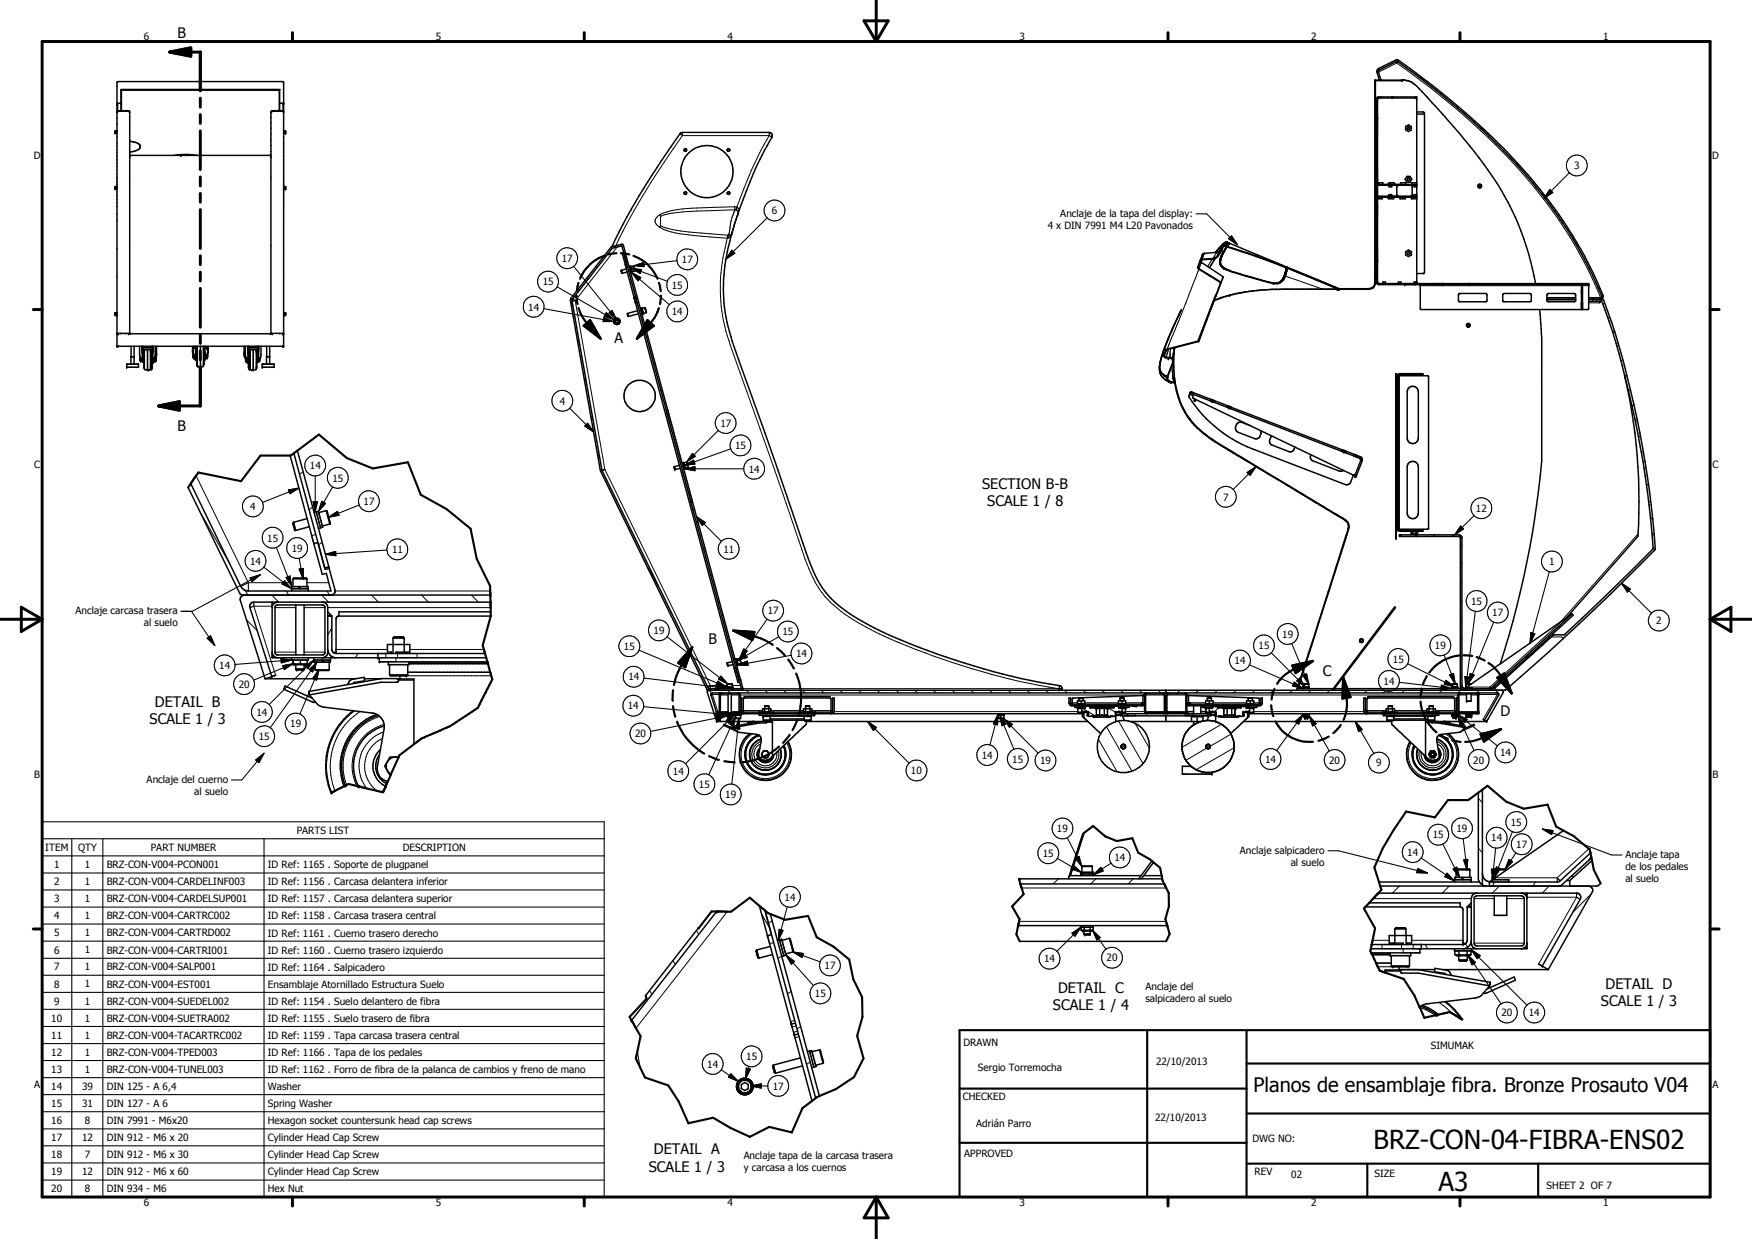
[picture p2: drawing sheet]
<svg xmlns="http://www.w3.org/2000/svg" width="420mm" height="297mm" viewBox="0 0 420 297" stroke-linecap="round" stroke-linejoin="round" font-family="sans-serif">
<defs><g id="words">
<g font-size="6.3">
<text x="329.4" y="275.4">BRZ-CON-04-FIBRA-ENS02</text>
<text x="345" y="285.6">A3</text>
</g>
<text font-size="4.8" x="300.6" y="261.8">Planos de ensamblaje fibra. Bronze Prosauto V04</text>
<g font-size="3.5">
<text x="42.5" y="9">B</text>
<text x="147.4" y="82.2">A</text>
<text x="42.5" y="103.4">B</text>
<text x="235.5" y="117.2">SECTION B-B</text>
<text x="236.7" y="121.4">SCALE 1 / 8</text>
<text x="169.9" y="154.3">B</text>
<text x="317.2" y="162.1">C</text>
<text x="35.9" y="173.7">SCALE 1 / 3</text>
<text x="37.2" y="169.5">DETAIL B</text>
<text x="359.9" y="171.7">D</text>
<text x="253.7" y="238">DETAIL C</text>
<text x="385.1" y="237">DETAIL D</text>
<text x="252.5" y="242.2">SCALE 1 / 4</text>
<text x="383.9" y="241.2">SCALE 1 / 3</text>
<text x="155.6" y="281">SCALE 1 / 3</text>
<text x="156.8" y="276.8">DETAIL A</text>
</g>
<g font-size="2.4">
<text x="34.5" y="9.6">6</text>
<text x="104.5" y="9.6">5</text>
<text x="174.5" y="9.6">4</text>
<text x="244.5" y="9.6">3</text>
<text x="314.4" y="9.6">2</text>
<text x="384.5" y="9.6">1</text>
<text x="8.1" y="38">D</text>
<text x="377.5" y="40.6">3</text>
<text x="410.6" y="38">D</text>
<text x="185.1" y="51.4">6</text>
<text x="254.3" y="52">Anclaje de la tapa del display:</text>
<text x="251.3" y="54.8">4 x DIN 7991 M4 L20 Pavonados</text>
<text x="134.7" y="62.8">17</text>
<text x="163.5" y="63.1">17</text>
<text x="130.2" y="68.4">15</text>
<text x="161.1" y="69.2">15</text>
<text x="126.7" y="74.5">14</text>
<text x="161.2" y="75.6">14</text>
<text x="134.2" y="97">4</text>
<text x="172.8" y="102.3">17</text>
<text x="176.3" y="107.7">15</text>
<text x="8.2" y="112.2">C</text>
<text x="74.3" y="112.5">14</text>
<text x="179.6" y="113.3">14</text>
<text x="410.7" y="112.2">C</text>
<text x="79.7" y="115.5">15</text>
<text x="60" y="122.3">4</text>
<text x="87.2" y="121.1">17</text>
<text x="293.3" y="120">7</text>
<text x="353.9" y="122.8">12</text>
<text x="64.1" y="129.8">15</text>
<text x="60" y="135.4">14</text>
<text x="70" y="132.3">19</text>
<text x="94" y="132.6">11</text>
<text x="173.5" y="132.5">11</text>
<text x="371.5" y="135.6">1</text>
<text x="18.1" y="147.2">Anclaje carcasa trasera</text>
<text x="184.1" y="147.3">17</text>
<text x="352.8" y="145">15</text>
<text x="357.9" y="147.7">17</text>
<text x="397.2" y="149.7">2</text>
<text x="34.5" y="150.1">al suelo</text>
<text x="149.6" y="155.8">15</text>
<text x="156.7" y="152">19</text>
<text x="187.7" y="152.3">15</text>
<text x="301.8" y="155.6">15</text>
<text x="307.5" y="152.9">19</text>
<text x="344.1" y="155.6">19</text>
<text x="52.6" y="160.4">14</text>
<text x="190.9" y="157.5">14</text>
<text x="296" y="159.3">14</text>
<text x="334" y="158.9">15</text>
<text x="57.3" y="164.9">20</text>
<text x="150.7" y="163.1">14</text>
<text x="331.8" y="164.1">14</text>
<text x="61.5" y="171.6">14</text>
<text x="150.6" y="170.1">14</text>
<text x="62" y="177.4">15</text>
<text x="69.6" y="174.4">19</text>
<text x="152.3" y="176.7">20</text>
<text x="161.4" y="185.7">14</text>
<text x="218.5" y="185.6">10</text>
<text x="235.4" y="181.9">14</text>
<text x="242.8" y="182.8">15</text>
<text x="249.4" y="183.2">19</text>
<text x="303.4" y="182.9">14</text>
<text x="318.8" y="183.1">20</text>
<text x="330" y="183.7">9</text>
<text x="353.3" y="183.1">20</text>
<text x="359.7" y="181.3">14</text>
<text x="8.2" y="186.5">B</text>
<text x="35.2" y="187.7">Anclaje del cuerno</text>
<text x="46.6" y="190.5">al suelo</text>
<text x="167.6" y="188.9">15</text>
<text x="173.9" y="191.4">19</text>
<text x="410.7" y="186.5">B</text>
<text x="362.3" y="198">15</text>
<text x="71.2" y="199.9">PARTS LIST</text>
<text x="253.5" y="199.5">19</text>
<text x="343.6" y="201">15</text>
<text x="349.3" y="199.5">19</text>
<text x="357.6" y="201.7">14</text>
<text x="363.6" y="203.3">17</text>
<text x="10.9" y="204">ITEM</text>
<text x="13" y="208.1">1</text>
<text x="18.7" y="204">QTY</text>
<text x="20.3" y="208.1">1</text>
<text x="25.6" y="208.2">BRZ-CON-V004-PCON001</text>
<text x="36.1" y="204">PART NUMBER</text>
<text x="64.3" y="208.2">ID Ref: 1165 . Soporte de plugpanel</text>
<text x="96.6" y="204">DESCRIPTION</text>
<text x="250.1" y="205.4">15</text>
<text x="267.2" y="206.5">14</text>
<text x="297.3" y="204.6">Anclaje salpicadero</text>
<text x="309.6" y="207.5">al suelo</text>
<text x="337.5" y="205.1">14</text>
<text x="389.8" y="205.7">Anclaje tapa</text>
<text x="389.8" y="208.5">de los pedales</text>
<text x="13" y="212.2">2</text>
<text x="20.3" y="212.2">1</text>
<text x="25.6" y="212.2">BRZ-CON-V004-CARDELINF003</text>
<text x="64.3" y="212.3">ID Ref: 1156 . Carcasa delantera inferior</text>
<text x="188.2" y="215.9">14</text>
<text x="389.8" y="211.4">al suelo</text>
<text x="13" y="216.3">3</text>
<text x="13" y="220.4">4</text>
<text x="20.3" y="216.3">1</text>
<text x="20.3" y="220.4">1</text>
<text x="25.6" y="216.3">BRZ-CON-V004-CARDELSUP001</text>
<text x="25.6" y="220.4">BRZ-CON-V004-CARTRC002</text>
<text x="64.3" y="216.3">ID Ref: 1157 . Carcasa delantera superior</text>
<text x="64.3" y="220.4">ID Ref: 1158 . Carcasa trasera central</text>
<text x="13" y="224.5">5</text>
<text x="20.3" y="224.5">1</text>
<text x="25.6" y="224.5">BRZ-CON-V004-CARTRD002</text>
<text x="64.3" y="224.5">ID Ref: 1161 . Cuerno trasero derecho</text>
<text x="13" y="228.6">6</text>
<text x="13" y="232.7">7</text>
<text x="20.3" y="228.6">1</text>
<text x="20.3" y="232.7">1</text>
<text x="25.6" y="228.6">BRZ-CON-V004-CARTRI001</text>
<text x="25.6" y="232.7">BRZ-CON-V004-SALP001</text>
<text x="64.3" y="228.6">ID Ref: 1160 . Cuerno trasero izquierdo</text>
<text x="64.3" y="232.7">ID Ref: 1164 . Salpicadero</text>
<text x="197.7" y="232.3">17</text>
<text x="250.4" y="230.7">14</text>
<text x="265.4" y="230.5">20</text>
<text x="13" y="236.8">8</text>
<text x="20.3" y="236.7">1</text>
<text x="25.6" y="236.8">BRZ-CON-V004-EST001</text>
<text x="64.3" y="236.8">Ensamblaje Atornillado Estructura Suelo</text>
<text x="195.4" y="239.1">15</text>
<text x="274.7" y="237.2">Anclaje del</text>
<text x="12.3" y="244.9">10</text>
<text x="13" y="240.8">9</text>
<text x="20.3" y="240.8">1</text>
<text x="20.3" y="244.9">1</text>
<text x="25.6" y="240.8">BRZ-CON-V004-SUEDEL002</text>
<text x="25.6" y="244.9">BRZ-CON-V004-SUETRA002</text>
<text x="64.3" y="240.9">ID Ref: 1154 . Suelo delantero de fibra</text>
<text x="64.3" y="245">ID Ref: 1155 . Suelo trasero de fibra</text>
<text x="274.7" y="240.2">salpicadero al suelo</text>
<text x="360.1" y="243.6">20</text>
<text x="366.6" y="243.6">14</text>
<text x="12.3" y="249">11</text>
<text x="20.3" y="249">1</text>
<text x="25.6" y="249">BRZ-CON-V004-TACARTRC002</text>
<text x="64.3" y="249">ID Ref: 1159 . Tapa carcasa trasera central</text>
<text x="231" y="250.7">DRAWN</text>
<text x="343.1" y="251.5">SIMUMAK</text>
<text x="12.3" y="253.1">12</text>
<text x="12.3" y="257.2">13</text>
<text x="20.3" y="257.2">1</text>
<text x="20.3" y="253.1">1</text>
<text x="25.6" y="257.2">BRZ-CON-V004-TUNEL003</text>
<text x="25.6" y="253.1">BRZ-CON-V004-TPED003</text>
<text x="64.3" y="253.2">ID Ref: 1166 . Tapa de los pedales</text>
<text x="64.3" y="257.2">ID Ref: 1162 . Forro de fibra de la palanca de cambios y freno de mano</text>
<text x="169.6" y="255.9">14</text>
<text x="179" y="254.1">15</text>
<text x="234.5" y="256.7">Sergio Torremocha</text>
<text x="277.2" y="255.3">22/10/2013</text>
<text x="8.2" y="260.7">A</text>
<text x="12.3" y="261.3">14</text>
<text x="19.7" y="261.3">39</text>
<text x="25.6" y="261.3">DIN 125 - A 6,4</text>
<text x="64.3" y="261.3">Washer</text>
<text x="185.4" y="261.2">17</text>
<text x="230.9" y="263.8">CHECKED</text>
<text x="410.7" y="260.7">A</text>
<text x="12.3" y="265.3">15</text>
<text x="12.3" y="269.5">16</text>
<text x="19.7" y="265.4">31</text>
<text x="20.3" y="269.5">8</text>
<text x="25.6" y="265.4">DIN 127 - A 6</text>
<text x="25.6" y="269.5">DIN 7991 - M6x20</text>
<text x="64.3" y="265.4">Spring Washer</text>
<text x="64.3" y="269.5">Hexagon socket countersunk head cap screws</text>
<text x="277" y="268.8">22/10/2013</text>
<text x="12.3" y="273.6">17</text>
<text x="19.7" y="273.6">12</text>
<text x="25.6" y="273.6">DIN 912 - M6 x 20</text>
<text x="64.3" y="273.6">Cylinder Head Cap Screw</text>
<text x="234.1" y="270.3">Adrián Parro</text>
<text x="300.3" y="273.7">DWG NO:</text>
<text x="12.3" y="277.7">18</text>
<text x="12.3" y="281.7">19</text>
<text x="19.7" y="281.7">12</text>
<text x="20.3" y="277.6">7</text>
<text x="25.6" y="277.7">DIN 912 - M6 x 30</text>
<text x="25.6" y="281.7">DIN 912 - M6 x 60</text>
<text x="64.3" y="277.7">Cylinder Head Cap Screw</text>
<text x="64.3" y="281.8">Cylinder Head Cap Screw</text>
<text x="178.4" y="277.7">Anclaje tapa de la carcasa trasera</text>
<text x="178.4" y="280.6">y carcasa a los cuernos</text>
<text x="231.3" y="277.4">APPROVED</text>
<text x="300.9" y="281.8">REV</text>
<text x="12.3" y="285.8">20</text>
<text x="20.3" y="285.8">8</text>
<text x="25.6" y="285.8">DIN 934 - M6</text>
<text x="64.3" y="285.8">Hex Nut</text>
<text x="309.6" y="282.5">02</text>
<text x="329.6" y="282.2">SIZE</text>
<text x="370.9" y="285.1">SHEET 2 OF 7</text>
<text x="34.5" y="289.1">6</text>
<text x="104.5" y="289.1">5</text>
<text x="174.5" y="289.1">4</text>
<text x="244.5" y="289.1">3</text>
<text x="314.4" y="289.1">2</text>
<text x="384.5" y="289.1">1</text>
</g>
</g></defs>
<g fill="#000">
<circle cx="336.2" cy="19.2" r=".18"/>
<circle cx="27.6" cy="31.9" r=".18"/>
<circle cx="27.9" cy="31.4" r=".18"/>
<circle cx="28.1" cy="24.8" r=".18"/>
<circle cx="28.1" cy="26.8" r=".18"/>
<circle cx="28.4" cy="26.5" r=".18"/>
<circle cx="30.8" cy="26.5" r=".18"/>
<circle cx="31.1" cy="26.8" r=".18"/>
<circle cx="43.4" cy="37.2" r=".18"/>
<circle cx="65" cy="26.8" r=".18"/>
<circle cx="65.3" cy="26.5" r=".18"/>
<circle cx="67.8" cy="26.5" r=".18"/>
<circle cx="68" cy="24.8" r=".18"/>
<circle cx="68" cy="26.8" r=".18"/>
<circle cx="68.1" cy="31.4" r=".18"/>
<circle cx="68.5" cy="31.9" r=".18"/>
<circle cx="68.5" cy="31.4" r=".18"/>
<circle cx="330.1" cy="28.2" r=".18"/>
<circle cx="330.4" cy="28.2" r=".18"/>
<circle cx="27.6" cy="45.3" r=".18"/>
<circle cx="27.9" cy="44.7" r=".18"/>
<circle cx="68.1" cy="44.7" r=".18"/>
<circle cx="68.5" cy="44.7" r=".18"/>
<circle cx="68.5" cy="45.3" r=".18"/>
<circle cx="175.5" cy="55.9" r=".18"/>
<circle cx="177" cy="51.3" r=".18"/>
<circle cx="292.8" cy="59.3" r=".18"/>
<circle cx="293.4" cy="58.5" r=".18"/>
<circle cx="293.5" cy="58.4" r=".18"/>
<circle cx="294.2" cy="58.3" r=".18"/>
<circle cx="294.2" cy="58.2" r=".18"/>
<circle cx="294.3" cy="58.2" r=".18"/>
<circle cx="294.3" cy="58.1" r=".18"/>
<circle cx="294.6" cy="58.4" r=".18"/>
<circle cx="294.6" cy="58.3" r=".18"/>
<circle cx="294.7" cy="58.2" r=".18"/>
<circle cx="294.7" cy="58.4" r=".18"/>
<circle cx="294.7" cy="58.3" r=".18"/>
<circle cx="294.8" cy="58.3" r=".18"/>
<circle cx="330.1" cy="43.2" r=".18"/>
<circle cx="330.4" cy="43.2" r=".18"/>
<circle cx="332.9" cy="47.3" r=".18"/>
<circle cx="332.9" cy="47" r=".18"/>
<circle cx="333.7" cy="44.4" r=".18"/>
<circle cx="333.7" cy="47" r=".18"/>
<circle cx="338.9" cy="47" r=".18"/>
<circle cx="27.6" cy="75.1" r=".18"/>
<circle cx="27.6" cy="75.5" r=".18"/>
<circle cx="27.9" cy="75" r=".18"/>
<circle cx="28" cy="75.6" r=".18"/>
<circle cx="28" cy="75" r=".18"/>
<circle cx="68.1" cy="75.6" r=".18"/>
<circle cx="68.1" cy="75" r=".18"/>
<circle cx="68.2" cy="75" r=".18"/>
<circle cx="68.5" cy="75" r=".18"/>
<circle cx="68.5" cy="75.5" r=".18"/>
<circle cx="68.5" cy="75.1" r=".18"/>
<circle cx="149" cy="64.8" r=".18"/>
<circle cx="152.1" cy="71.5" r=".18"/>
<circle cx="152.4" cy="72.4" r=".18"/>
<circle cx="154.1" cy="75.3" r=".18"/>
<circle cx="154.7" cy="73.8" r=".18"/>
<circle cx="288.1" cy="62.9" r=".18"/>
<circle cx="288.4" cy="61" r=".18"/>
<circle cx="288.8" cy="60.7" r=".18"/>
<circle cx="291.7" cy="70.7" r=".18"/>
<circle cx="291.7" cy="60.5" r=".18"/>
<circle cx="291.9" cy="60.1" r=".18"/>
<circle cx="292.7" cy="62" r=".18"/>
<circle cx="292.8" cy="61.7" r=".18"/>
<circle cx="292.8" cy="61.8" r=".18"/>
<circle cx="292.8" cy="62.1" r=".18"/>
<circle cx="292.8" cy="61.6" r=".18"/>
<circle cx="293.4" cy="66.4" r=".18"/>
<circle cx="293.4" cy="64.3" r=".18"/>
<circle cx="293.5" cy="64.3" r=".18"/>
<circle cx="294.8" cy="70.7" r=".18"/>
<circle cx="294.9" cy="70.7" r=".18"/>
<circle cx="305.4" cy="67.9" r=".18"/>
<circle cx="307.6" cy="66.9" r=".18"/>
<circle cx="307.6" cy="66.8" r=".18"/>
<circle cx="307.8" cy="66.5" r=".18"/>
<circle cx="307.8" cy="66.8" r=".18"/>
<circle cx="307.8" cy="66.9" r=".18"/>
<circle cx="308" cy="66.5" r=".18"/>
<circle cx="308" cy="66.4" r=".18"/>
<circle cx="308.2" cy="65.6" r=".18"/>
<circle cx="308.3" cy="64.1" r=".18"/>
<circle cx="308.3" cy="64" r=".18"/>
<circle cx="308.4" cy="64.1" r=".18"/>
<circle cx="308.4" cy="64.9" r=".18"/>
<circle cx="308.4" cy="65.6" r=".18"/>
<circle cx="308.4" cy="64.8" r=".18"/>
<circle cx="308.4" cy="64" r=".18"/>
<circle cx="308.4" cy="65.4" r=".18"/>
<circle cx="308.4" cy="64.7" r=".18"/>
<circle cx="308.4" cy="64.6" r=".18"/>
<circle cx="308.5" cy="64" r=".18"/>
<circle cx="308.5" cy="64.4" r=".18"/>
<circle cx="308.5" cy="64.2" r=".18"/>
<circle cx="308.6" cy="64.9" r=".18"/>
<circle cx="308.6" cy="64.1" r=".18"/>
<circle cx="308.6" cy="64.8" r=".18"/>
<circle cx="308.6" cy="64.6" r=".18"/>
<circle cx="308.6" cy="64.3" r=".18"/>
<circle cx="321" cy="69.3" r=".18"/>
<circle cx="321.1" cy="69.2" r=".18"/>
<circle cx="321.1" cy="69.3" r=".18"/>
<circle cx="336.9" cy="68" r=".18"/>
<circle cx="336.9" cy="68.2" r=".18"/>
<circle cx="339.4" cy="68" r=".18"/>
<circle cx="339.8" cy="67.6" r=".18"/>
<circle cx="340.6" cy="68.2" r=".18"/>
<circle cx="346" cy="68" r=".18"/>
<circle cx="346" cy="68.2" r=".18"/>
<circle cx="352.2" cy="68" r=".18"/>
<circle cx="352.2" cy="68.2" r=".18"/>
<circle cx="379.3" cy="72.6" r=".18"/>
<circle cx="379.5" cy="72.6" r=".18"/>
<circle cx="381" cy="68.2" r=".18"/>
<circle cx="384" cy="71.9" r=".18"/>
<circle cx="28.1" cy="83" r=".18"/>
<circle cx="28.2" cy="80" r=".18"/>
<circle cx="28.3" cy="83" r=".18"/>
<circle cx="28.4" cy="80" r=".18"/>
<circle cx="30.4" cy="87.3" r=".18"/>
<circle cx="30.4" cy="88.1" r=".18"/>
<circle cx="30.8" cy="80" r=".18"/>
<circle cx="32.2" cy="85.5" r=".18"/>
<circle cx="33.6" cy="86.4" r=".18"/>
<circle cx="33.6" cy="86" r=".18"/>
<circle cx="33.7" cy="85.9" r=".18"/>
<circle cx="33.7" cy="86.5" r=".18"/>
<circle cx="34.1" cy="83" r=".18"/>
<circle cx="34.1" cy="83.6" r=".18"/>
<circle cx="34.1" cy="83.5" r=".18"/>
<circle cx="34.2" cy="83.5" r=".18"/>
<circle cx="34.2" cy="85.9" r=".18"/>
<circle cx="34.2" cy="86.4" r=".18"/>
<circle cx="34.2" cy="86" r=".18"/>
<circle cx="34.2" cy="86.5" r=".18"/>
<circle cx="34.3" cy="83.1" r=".18"/>
<circle cx="34.3" cy="83.9" r=".18"/>
<circle cx="34.5" cy="88.1" r=".18"/>
<circle cx="34.6" cy="84.2" r=".18"/>
<circle cx="34.6" cy="88.1" r=".18"/>
<circle cx="35.4" cy="88.6" r=".18"/>
<circle cx="35.7" cy="88.6" r=".18"/>
<circle cx="36.1" cy="88.1" r=".18"/>
<circle cx="36.1" cy="84.2" r=".18"/>
<circle cx="36.2" cy="88.1" r=".18"/>
<circle cx="36.4" cy="88.1" r=".18"/>
<circle cx="36.4" cy="84.2" r=".18"/>
<circle cx="36.5" cy="86.5" r=".18"/>
<circle cx="36.5" cy="83.1" r=".18"/>
<circle cx="36.5" cy="85.9" r=".18"/>
<circle cx="36.5" cy="83.9" r=".18"/>
<circle cx="36.5" cy="88.1" r=".18"/>
<circle cx="36.5" cy="83.5" r=".18"/>
<circle cx="36.6" cy="83.6" r=".18"/>
<circle cx="36.6" cy="83" r=".18"/>
<circle cx="36.6" cy="83.5" r=".18"/>
<circle cx="36.6" cy="86.9" r=".18"/>
<circle cx="36.8" cy="86.9" r=".18"/>
<circle cx="36.9" cy="85.9" r=".18"/>
<circle cx="36.9" cy="86.5" r=".18"/>
<circle cx="37.3" cy="86.5" r=".18"/>
<circle cx="37.4" cy="86" r=".18"/>
<circle cx="37.4" cy="86.4" r=".18"/>
<circle cx="46.3" cy="85.3" r=".18"/>
<circle cx="46.3" cy="85.6" r=".18"/>
<circle cx="46.4" cy="85.7" r=".18"/>
<circle cx="46.8" cy="86" r=".18"/>
<circle cx="46.9" cy="85.7" r=".18"/>
<circle cx="46.9" cy="86.1" r=".18"/>
<circle cx="46.9" cy="85.1" r=".18"/>
<circle cx="46.9" cy="86" r=".18"/>
<circle cx="47.1" cy="86.1" r=".18"/>
<circle cx="47.2" cy="87.3" r=".18"/>
<circle cx="47.2" cy="83.5" r=".18"/>
<circle cx="47.2" cy="83.6" r=".18"/>
<circle cx="47.3" cy="83.4" r=".18"/>
<circle cx="47.3" cy="87.4" r=".18"/>
<circle cx="48" cy="87.9" r=".18"/>
<circle cx="48.8" cy="87.4" r=".18"/>
<circle cx="48.9" cy="83.6" r=".18"/>
<circle cx="49.1" cy="86.1" r=".18"/>
<circle cx="49.2" cy="86.1" r=".18"/>
<circle cx="49.2" cy="85.1" r=".18"/>
<circle cx="49.2" cy="85.7" r=".18"/>
<circle cx="49.2" cy="86" r=".18"/>
<circle cx="49.3" cy="86" r=".18"/>
<circle cx="49.6" cy="85.7" r=".18"/>
<circle cx="49.7" cy="85.7" r=".18"/>
<circle cx="49.7" cy="85.6" r=".18"/>
<circle cx="49.8" cy="85.3" r=".18"/>
<circle cx="58.9" cy="86.5" r=".18"/>
<circle cx="59" cy="86" r=".18"/>
<circle cx="59" cy="86.4" r=".18"/>
<circle cx="59.1" cy="85.9" r=".18"/>
<circle cx="59.1" cy="86.5" r=".18"/>
<circle cx="59.3" cy="86.9" r=".18"/>
<circle cx="59.4" cy="86.9" r=".18"/>
<circle cx="59.5" cy="83" r=".18"/>
<circle cx="59.5" cy="83.6" r=".18"/>
<circle cx="59.5" cy="83.5" r=".18"/>
<circle cx="59.6" cy="86.5" r=".18"/>
<circle cx="59.6" cy="85.9" r=".18"/>
<circle cx="59.6" cy="86" r=".18"/>
<circle cx="59.6" cy="86.4" r=".18"/>
<circle cx="59.6" cy="88.1" r=".18"/>
<circle cx="59.6" cy="83.5" r=".18"/>
<circle cx="59.6" cy="83.9" r=".18"/>
<circle cx="59.6" cy="83.1" r=".18"/>
<circle cx="59.7" cy="88.1" r=".18"/>
<circle cx="59.7" cy="84.2" r=".18"/>
<circle cx="59.9" cy="84.2" r=".18"/>
<circle cx="59.9" cy="88.1" r=".18"/>
<circle cx="60" cy="88.1" r=".18"/>
<circle cx="60" cy="84.2" r=".18"/>
<circle cx="60.4" cy="88.6" r=".18"/>
<circle cx="60.7" cy="88.6" r=".18"/>
<circle cx="61.5" cy="88.1" r=".18"/>
<circle cx="61.5" cy="84.2" r=".18"/>
<circle cx="61.8" cy="83.1" r=".18"/>
<circle cx="61.8" cy="83.9" r=".18"/>
<circle cx="61.8" cy="85.9" r=".18"/>
<circle cx="61.8" cy="86.5" r=".18"/>
<circle cx="61.9" cy="83.5" r=".18"/>
<circle cx="62" cy="83.6" r=".18"/>
<circle cx="62" cy="83.5" r=".18"/>
<circle cx="62" cy="83" r=".18"/>
<circle cx="62.3" cy="85.9" r=".18"/>
<circle cx="62.3" cy="86.5" r=".18"/>
<circle cx="62.9" cy="87.3" r=".18"/>
<circle cx="62.9" cy="88.1" r=".18"/>
<circle cx="65.3" cy="80" r=".18"/>
<circle cx="67.8" cy="80" r=".18"/>
<circle cx="67.8" cy="83" r=".18"/>
<circle cx="67.9" cy="80" r=".18"/>
<circle cx="68" cy="83" r=".18"/>
<circle cx="278.1" cy="87.9" r=".18"/>
<circle cx="278.2" cy="88.9" r=".18"/>
<circle cx="278.4" cy="89.3" r=".18"/>
<circle cx="279" cy="89.8" r=".18"/>
<circle cx="279.4" cy="90.1" r=".18"/>
<circle cx="279.7" cy="90.3" r=".18"/>
<circle cx="279.7" cy="90.2" r=".18"/>
<circle cx="279.8" cy="90.3" r=".18"/>
<circle cx="279.9" cy="90.3" r=".18"/>
<circle cx="280" cy="90.4" r=".18"/>
<circle cx="280.4" cy="91.3" r=".18"/>
<circle cx="280.8" cy="91.7" r=".18"/>
<circle cx="280.8" cy="91.6" r=".18"/>
<circle cx="281.2" cy="86" r=".18"/>
<circle cx="281.5" cy="84.7" r=".18"/>
<circle cx="285.4" cy="94.2" r=".18"/>
<circle cx="285.5" cy="93.9" r=".18"/>
<circle cx="287.4" cy="81.7" r=".18"/>
<circle cx="290.6" cy="96.3" r=".18"/>
<circle cx="290.8" cy="95.9" r=".18"/>
<circle cx="294.7" cy="97.8" r=".18"/>
<circle cx="294.8" cy="97.5" r=".18"/>
<circle cx="335.4" cy="90.1" r=".18"/>
<circle cx="45.8" cy="116" r=".25"/>
<circle cx="161.7" cy="111.9" r=".18"/>
<circle cx="161.9" cy="112.6" r=".18"/>
<circle cx="322.3" cy="108.4" r=".18"/>
<circle cx="322.4" cy="108" r=".18"/>
<circle cx="70.6" cy="127" r=".18"/>
<circle cx="75.8" cy="122.7" r=".18"/>
<circle cx="79.2" cy="125.4" r=".18"/>
<circle cx="335.4" cy="126.9" r=".18"/>
<circle cx="70.3" cy="159.2" r=".18"/>
<circle cx="90.6" cy="156.7" r=".18"/>
<circle cx="90.6" cy="157.7" r=".18"/>
<circle cx="91" cy="158.7" r=".18"/>
<circle cx="96.7" cy="152.7" r=".18"/>
<circle cx="96.9" cy="153" r=".18"/>
<circle cx="117.6" cy="142.7" r=".25"/>
<circle cx="176.9" cy="159.4" r=".18"/>
<circle cx="65.2" cy="162.2" r=".18"/>
<circle cx="70.9" cy="160.4" r=".18"/>
<circle cx="71.2" cy="160.6" r=".18"/>
<circle cx="72.7" cy="160.6" r=".18"/>
<circle cx="72.9" cy="160.4" r=".18"/>
<circle cx="74.1" cy="165.8" r=".18"/>
<circle cx="97.5" cy="162" r=".18"/>
<circle cx="171.9" cy="173" r=".18"/>
<circle cx="172.5" cy="166.1" r=".18"/>
<circle cx="174.3" cy="164.7" r=".18"/>
<circle cx="174.4" cy="164" r=".18"/>
<circle cx="174.4" cy="171.7" r=".18"/>
<circle cx="174.7" cy="172.2" r=".18"/>
<circle cx="175.5" cy="164" r=".18"/>
<circle cx="175.5" cy="171.7" r=".18"/>
<circle cx="175.7" cy="164.7" r=".18"/>
<circle cx="175.7" cy="164.9" r=".18"/>
<circle cx="175.7" cy="171.3" r=".18"/>
<circle cx="175.8" cy="174.1" r=".18"/>
<circle cx="176.2" cy="160.8" r=".18"/>
<circle cx="177.6" cy="163.1" r=".18"/>
<circle cx="183" cy="171.7" r=".18"/>
<circle cx="183.2" cy="172.7" r=".18"/>
<circle cx="183.5" cy="169.2" r=".18"/>
<circle cx="184.3" cy="169.2" r=".18"/>
<circle cx="184.4" cy="169.3" r=".18"/>
<circle cx="184.6" cy="172.7" r=".18"/>
<circle cx="193" cy="172.7" r=".18"/>
<circle cx="193.2" cy="169.3" r=".18"/>
<circle cx="194.1" cy="169.2" r=".18"/>
<circle cx="194.4" cy="172.7" r=".18"/>
<circle cx="194.6" cy="171.7" r=".18"/>
<circle cx="195.2" cy="171.5" r=".18"/>
<circle cx="195.5" cy="171.1" r=".18"/>
<circle cx="195.5" cy="170.7" r=".18"/>
<circle cx="257.1" cy="168.8" r=".18"/>
<circle cx="258.8" cy="167.4" r=".18"/>
<circle cx="259.7" cy="167.3" r=".18"/>
<circle cx="260.8" cy="170.7" r=".18"/>
<circle cx="261.1" cy="170.7" r=".18"/>
<circle cx="261.4" cy="169.5" r=".18"/>
<circle cx="262.7" cy="169.7" r=".18"/>
<circle cx="262.9" cy="169.8" r=".18"/>
<circle cx="262.9" cy="171.4" r=".18"/>
<circle cx="263" cy="169.8" r=".18"/>
<circle cx="263" cy="171.6" r=".18"/>
<circle cx="265.6" cy="169.8" r=".18"/>
<circle cx="265.6" cy="171.4" r=".18"/>
<circle cx="265.6" cy="171.6" r=".18"/>
<circle cx="265.9" cy="169.7" r=".18"/>
<circle cx="267.5" cy="170.7" r=".18"/>
<circle cx="268.6" cy="171.3" r=".18"/>
<circle cx="268.7" cy="167.3" r=".18"/>
<circle cx="268.8" cy="171.4" r=".18"/>
<circle cx="269.6" cy="167.4" r=".18"/>
<circle cx="269.8" cy="170.9" r=".18"/>
<circle cx="273.8" cy="168.8" r=".18"/>
<circle cx="279.5" cy="166.1" r=".18"/>
<circle cx="279.6" cy="166.1" r=".18"/>
<circle cx="285.1" cy="171.1" r=".18"/>
<circle cx="285.4" cy="168.8" r=".18"/>
<circle cx="289.1" cy="169.8" r=".18"/>
<circle cx="289.3" cy="170.9" r=".18"/>
<circle cx="289.6" cy="167.3" r=".18"/>
<circle cx="290.1" cy="171.1" r=".18"/>
<circle cx="290.4" cy="171.4" r=".18"/>
<circle cx="290.5" cy="171.3" r=".18"/>
<circle cx="291.4" cy="169.2" r=".18"/>
<circle cx="291.4" cy="170.7" r=".18"/>
<circle cx="291.6" cy="170.7" r=".18"/>
<circle cx="292" cy="169.5" r=".18"/>
<circle cx="292.3" cy="171.7" r=".18"/>
<circle cx="293.5" cy="171.4" r=".18"/>
<circle cx="293.5" cy="169.8" r=".18"/>
<circle cx="293.5" cy="171.6" r=".18"/>
<circle cx="296.2" cy="169.8" r=".18"/>
<circle cx="296.2" cy="171.4" r=".18"/>
<circle cx="296.4" cy="169.7" r=".18"/>
<circle cx="298.1" cy="170.7" r=".18"/>
<circle cx="298.3" cy="169.2" r=".18"/>
<circle cx="298.3" cy="170.7" r=".18"/>
<circle cx="298.8" cy="170.6" r=".18"/>
<circle cx="302" cy="168.8" r=".18"/>
<circle cx="312.5" cy="164.9" r=".18"/>
<circle cx="312.5" cy="171.3" r=".18"/>
<circle cx="312.5" cy="164.7" r=".18"/>
<circle cx="312.7" cy="171.7" r=".18"/>
<circle cx="312.7" cy="164" r=".18"/>
<circle cx="312.9" cy="172.1" r=".18"/>
<circle cx="313" cy="172.2" r=".18"/>
<circle cx="313.5" cy="172.2" r=".18"/>
<circle cx="313.6" cy="172.1" r=".18"/>
<circle cx="313.8" cy="164" r=".18"/>
<circle cx="313.8" cy="171.7" r=".18"/>
<circle cx="314" cy="164.9" r=".18"/>
<circle cx="314" cy="171.3" r=".18"/>
<circle cx="314" cy="164.7" r=".18"/>
<circle cx="331.5" cy="171.1" r=".18"/>
<circle cx="331.5" cy="170.7" r=".18"/>
<circle cx="331.9" cy="171.5" r=".18"/>
<circle cx="332.5" cy="171.7" r=".18"/>
<circle cx="332.9" cy="169.3" r=".18"/>
<circle cx="333.9" cy="169.3" r=".18"/>
<circle cx="334.3" cy="171.7" r=".18"/>
<circle cx="342.5" cy="172.7" r=".18"/>
<circle cx="342.8" cy="169.2" r=".18"/>
<circle cx="343.9" cy="172.7" r=".18"/>
<circle cx="348.1" cy="164.7" r=".18"/>
<circle cx="348.1" cy="164.9" r=".18"/>
<circle cx="348.1" cy="171.3" r=".18"/>
<circle cx="349.2" cy="172.2" r=".18"/>
<circle cx="349.4" cy="171.7" r=".18"/>
<circle cx="349.4" cy="164" r=".18"/>
<circle cx="349.6" cy="164.7" r=".18"/>
<circle cx="351.2" cy="165.1" r=".18"/>
<circle cx="351.3" cy="174.1" r=".18"/>
<circle cx="351.6" cy="171.9" r=".18"/>
<circle cx="351.6" cy="171.4" r=".18"/>
<circle cx="351.7" cy="168.1" r=".18"/>
<circle cx="352.9" cy="171.9" r=".18"/>
<circle cx="352.9" cy="171.4" r=".18"/>
<circle cx="354.6" cy="166.1" r=".18"/>
<circle cx="356.5" cy="173" r=".18"/>
<circle cx="79.6" cy="190" r=".25"/>
<circle cx="82.8" cy="188.3" r=".25"/>
<circle cx="86" cy="188.5" r=".25"/>
<circle cx="92.5" cy="188.5" r=".25"/>
<circle cx="290.6" cy="185.6" r=".18"/>
<circle cx="171.9" cy="218.5" r=".25"/>
<circle cx="259.2" cy="209.1" r=".18"/>
<circle cx="259.6" cy="207.6" r=".18"/>
<circle cx="330.5" cy="214.1" r=".25"/>
<circle cx="348.9" cy="210.4" r=".18"/>
<circle cx="352.8" cy="210.9" r=".18"/>
<circle cx="357.2" cy="211.5" r=".18"/>
<circle cx="366.2" cy="214.1" r=".18"/>
<circle cx="184.1" cy="224.3" r=".18"/>
<circle cx="186.9" cy="225.3" r=".18"/>
<circle cx="244.2" cy="221.9" r=".25"/>
<circle cx="259.6" cy="223.2" r=".18"/>
<circle cx="260.1" cy="224.1" r=".18"/>
<circle cx="261.4" cy="223.9" r=".18"/>
<circle cx="279.9" cy="221.9" r=".25"/>
<circle cx="329" cy="226.4" r=".25"/>
<circle cx="333.4" cy="229.1" r=".18"/>
<circle cx="334" cy="231.8" r=".18"/>
<circle cx="337.7" cy="231.8" r=".18"/>
<circle cx="350.8" cy="226.4" r=".18"/>
<circle cx="352.8" cy="228" r=".18"/>
<circle cx="357.4" cy="235.5" r=".18"/>
<circle cx="369.9" cy="231.6" r=".18"/>
<circle cx="151.5" cy="244.6" r=".25"/>
<circle cx="189.8" cy="245.5" r=".18"/>
<circle cx="344.6" cy="243.3" r=".25"/>
</g>
<g fill="none" stroke="#000" stroke-width=".35">
<path d="M329.8 19.2v48.3a1.59 1.59 0 0 1-1.6 1.8l-21.4 .1a42.5 42.5 0 0 0-15.6 2.7M330.7 19.1l-.5-2 .2-.5 4.4-2.2h.4a163.4 163.4 0 0 1 35.5 32.8 101.6 101.6 0 0 1 13.8 23.7l-.2 .5-.6 .4M330.7 19.1l.1 .1M331.1 19l-.4 .1M331.1 19l-.6-2.1 4.4-2.2a157.7 157.7 0 0 1 36.5 34.1 97.6 97.6 0 0 1 12.8 22.6h-3.2M331.1 19l.1 .2M336.2 19.2v.1h-6.5M27.9 31.4h-.3v.5h.3M28 31.4v.6M28.1 26.7l.1-.2h2.7l.2 .3 .1 53.2M28.1 24.8h.9M28.1 31.4h-.2v.6h.2"/>
<path d="M28.2 24.8v1.8M28.4 26.5v.2h2.4v-.2M29 26.7v-5.2h38v5.2M29 21.5h38M31.1 33.8l.2 .1a2.98 2.98 0 0 1 2.3 1.2 1.28 1.28 0 0 1-1.3 1.1l-1 .2-.2 .2M31.2 36.4h.1M41.7 37.3l2.1-.3 3.5 .3M43.3 37.2l-.2 .1M65 37.4l-.2-.1h-33.5l-.2 .2M65.3 26.5v.2h2.5v-.2M67 24.8h1M67 21.6h-37.9v5.1"/>
<path d="M67.8 26.5h-2.6l-.2 .3v53.1M67.8 26.5l.2 .2M67.9 24.8v1.8M68 31.4h.2v.6h-.2M68.1 31.4v.6M68.2 31.4h.3v.5h-.3M164.2 35.7l.4 .1-.1 .4-.4-.1zM174.5 35.7l.5 .1v.2l-.1 .2-.5-.1zM330.1 28.2h.3M330.4 23.5h9.4v-.3h-9.3l-.4 .5v44l.2 .4 .3 .1h50.4M330.4 23.5v44.4l50.6 .1v6l-.2 .2h-40l-.2-.2v-5.8M330.5 23.6l-.1 .3"/>
<path d="M330.6 23.5l-.1 .1M333.7 23.2v.3M337.1 30.3l.7-.4 .7 .5-.1 .8-.6 .3-.7-.4zM337.6 30.5h.3l.2 .1-.1 .3a.3 .3 0 0 1-.4 0 .3 .3 0 0 1 0-.4zM339.5 23.5l.2 .2M339.7 23.7l.1 44M339.7 23.5v.2M339.8 27.3h1.8M339.8 26.8h1.4l.4 .4v38l-.2 .4h-1.6M28 45.3l-.1-.6v.6h.2M28.1 44.7h-.5v.6h.3M68 44.7h.5v.6h-.3"/>
<path d="M68.1 44.7v.6M68.2 44.7v.6h-.2M164.1 46.2l.4-.2a.32 .32 0 0 1 .2 .4 .32 .32 0 0 1-.5 .2 .32 .32 0 0 1-.1-.4zM174.5 46.1a.33 .33 0 0 1 .5 0 .33 .33 0 0 1-.1 .5 .33 .33 0 0 1-.5-.2zM175.5 55.9v.1M175.5 55.9a41.8 41.8 0 0 0 .1 25.9l14 39.7a173.7 173.7 0 0 0 5.4 15.4 23.2 23.2 0 0 0 10.7 11.4 131.6 131.6 0 0 0 25.7 10.7 167.5 167.5 0 0 0 23.1 5.5l.2 .6-.2 .4M177 51.3l-1.5 4.6M177 51.2v.1M177 51.3a92.7 92.7 0 0 1 8.2-18.6 .76 .76 0 0 0-.7-1l-21.1 .1a168.8 168.8 0 0 0-16.6 27.3M292.8 59.3l-.8 1.9M292.8 59.3h.1M292.9 59.3l-.6 1.8-.6 .7-.8 .3-2.7 .2-.3 .2"/>
<path d="M292.9 59.1l-.1 .2M293.1 58.8l-1.6 1.7M293.1 58.8h.1M293.3 58.6l-.2 .2M293.3 58.5v.1M293.4 59l-.5 .3M293.4 59h.1M293.4 59l-1.3 2.3M293.4 59l.7 .2v-.1M293.4 59v.1M293.5 58.4h.1M293.5 58.4l-.6 .7"/>
<path d="M293.6 58.3l-.3 .3M293.6 58.9h.1M293.7 58.2h.1M293.7 58.2l-2.2 2.3M293.7 58.8l-.1 .1M294.1 59.1l-.7-.3-.5 .3M294.1 59.4l-.3 .5M294.2 59.1l-1.3 2.2M294.2 59.2l5.3 1.7 8.8 3.2M294.2 58.3l-.6 .6M294.2 58.3h.1M294.2 58.2v.1"/>
<path d="M294.2 59.2l-.8 1.4M294.2 59.1v.1M294.3 58.8h.1M294.3 58.1h.1M294.3 58.8l-.1 .4M294.3 58.1l-.1 .1M294.3 58.1l-.6 .1M294.3 58.1l.4 .1M294.4 58.7h.1M294.5 58.6l-.4 .5M294.5 58.7l-.3 .4 5.3 1.6 8.8 3.3M294.5 58.5v.1"/>
<path d="M294.6 58.5l.2-.2 13.6 5.7M294.6 58.3h.1M294.6 58.4l-.2 .3M294.7 58.2l-.1 .4-.4 .5M294.7 58.4l-.2 .3M294.7 58.2l-.1 .1M294.7 58.3h.1M330.1 43.2h.3M330.1 49.5h.3M330.4 44.2h9.4M330.4 47h9.4M330.4 44.4h9.4"/>
<path d="M330.4 47.3h9.4M330.7 44.2l-.3-.4h1.2v.4M330.7 47.3l-.3 .4h1.1v-.4M332.9 44.4h.1M333 47.3v.4h1.2v-.4M333.1 44.4v.4h.6v-.4M333.1 47v-.3h.6v.3M333.1 44.2v-.4h1.2v.4M333.1 44.2h-.2M333.5 44.2v.2M333.5 47v.3M335.4 44.4l-.4 .4v1.9l.2 .3"/>
<path d="M335.7 47.3v.4h1.3v-.4M335.9 44.2v-.4h1.2v.4M337.4 42.3h.7l.5 .7-.5 .7h-.7l-.4-.7zM338.3 44.4l.4 .2v2.2l-.3 .2M338.5 47.3v.4h1.3M338.9 44.4h.1M339.1 44.4v.4h.7M339.8 43.8h-1.2v.4M339.8 46.7h-.7v.3M354.7 44.4a.3 .3 0 0 1 .4 0 .3 .3 0 0 1-.1 .5 .3 .3 0 0 1-.4-.3zM27.9 75h-.3v.5l.5 .1M28 75v.6"/>
<path d="M28.1 75h-.2v.6M29 79.9v.1M30 79.9v.1M31.1 79.9l-.1 .1M65 79.9l-.1 .1M65 79.9h.1M65 79.9l.1 .1M67 79.9v.1M68 75h.2v.6M68.1 75v.6M68.2 75h.3v.5l-.5 .1M147.2 77.3l.4 .4"/>
<path d="M147.3 76.7l-.1 .6M147.6 76.9l.3-.2 .3 .2v.4l-.3 .1-.3-.1zM147.8 76.3l-.5 .4-.1 .6M147.8 76.3l-.4 .2M147.8 76.3h.3M148 76.3l.4 .2M148 76.3v.2M148.1 76.3l.4 .3 .2 .4M148.1 76.3v.2M148.5 76.5l.2 .4-.1 .4M148.5 77.5l-.3 .2h-.6M148.7 77.1l-.3 .6h-.8"/>
<path d="M149 64.8l.2 .7M149 64.8l.1 .6M149.1 65.4h.1M149.1 65.4l.1 .1M150 63.5l-.8-2.8 .4-.1-.5-1.7-2.3 .6-9.6 12.5 7.1 40.7 25.5 52.1 .3 .3h7.7l-.4-1.6-.4 .1-.8-2.8M150 63.5l2.1 8M150.1 60.9l-.6-2.1-.2-.2-2.8 .7-9.6 12.2-.1 .4 7.2 40.9 25.6 52.6 191.4 .1a525.2 525.2 0 0 0 35.9-33.9 228.3 228.3 0 0 0-11.4-57.1l-1.1-2.7h-3.4M150.1 60.9l-.4 .1 .6 2.4-.3 .1M150.1 61l10 37.3M150.1 60.9v.1M150.1 61l-.4 .1 10.1 37.3M150.2 64.5l-1.2 .3"/>
<path d="M150.4 65.2l-1.2 .3M150.4 75.3l.3 .5M150.4 75.2v.1M150.5 75.1l.2 .8M150.5 75.1l-.1 .1M150.7 75.8v.1M150.9 63.9l.3-.1 .1 .1M151.1 63.9l.3 1.4M151.3 63.9l.7-.1 .3 1.1M151.3 63.9l.3 1.3M151.4 65.3l-.2 .1M151.6 65.2l-.1 .1"/>
<path d="M152.1 71.5h.1M152.1 71.5l.3 .9M152.3 64.9h.1M152.3 64.9l-.7 .3M152.4 72.4l23.8 88.4M152.4 72.5v.1M152.5 71.4l-.4 .1M152.7 72.3l-.3 .1M152.9 74.5l-2.4 .6M153.1 75.2l-2.4 .7M153.6 73.9h.1M153.7 73.9l.4 1.4"/>
<path d="M153.7 73.9l.3 .1M154 74l.3 1.1M154.1 75.3l-.1 .1M154.3 75.1v.1M154.3 75.2v.1M154.3 75.3h-.2M154.7 73.8l.3 1.1-.7 .2M154.7 73.8h.1M154.7 73.8l-.7 .2M282.3 76.5l-3.4 8M283.3 74.3l-.6 1.2 .1-.2M283.3 74.2l-2.2 4.7-2.1 5.2"/>
<path d="M287.8 62.5l-.6 1.6 .1 .3 5.5 3.4M287.9 62.5v.3M287.9 62.5l-.6 1.6 .1 .2 5.5 3.4M287.9 62.5h.1M288 62.5l.1 .4M288 62.7l.1 .2M288.1 62.2l-.2 .3M288.1 62.9h.1M288.1 62.9l5.3 3.5-.5 1.3M291.2 72.1l-3.8 9.8M291.5 61.9l-1.4 2.3M291.7 70.7h-.2l-4.2 11h.1"/>
<path d="M291.7 70.7l-4.3 11M291.7 70.6v.1M292.4 60.6l-.5 .8-.8 .5-3 .2-.3 .4M292.4 60.3l-3.7 .4-.3 .3-.6 1.5M292.6 62.9l.1 .5M292.6 62.5v.1M292.6 63.3l.3 .6 1.1 .7 4.7 1.6 6.8 1.8h1l.7-.4M292.6 62.2v1l.6 .9M292.6 62.1v.3M292.7 61.8v.3M292.7 62.4h.1M292.8 67.8l-1.6 4.3"/>
<path d="M292.8 61.6l-.2 .5M292.8 61.6v.1M292.8 67.6v.2M292.9 61.9l-.2 1.2 .5 .9M292.9 67.7l-1.1 2.7M292.9 67.7l-.1 .1M292.9 61.8h.1M292.9 61.6v.3M292.9 61.6h.1M293 61.2l-.2 .4M293 61.4v.1M293 61.5l-.1 .1"/>
<path d="M293 61.1l-.2 .5M293.1 61.3l-.1 .2M293.1 61.3l-.1 .1M293.1 61.1v.2M293.2 61l-.1 .1M293.2 61l-.1 .2M293.2 60.7l-.1 .3M293.2 64.1l.4 .2M293.2 64l1 .6M293.3 60.7l-.1 .3M293.4 60.6l-.1 .1M293.7 60.2l-.3 .4"/>
<path d="M293.7 64.3l1 .5M294.4 64.7l9.1 2.7 1.8 .5h1.1M307.1 67.6l-1.1 .3M307.1 63.5l1.2 .6M307.6 67.2l-.4 .4M307.7 67.1h-.1M307.8 66.9l-.1 .1M307.8 66.4v.1M307.8 66.8l-.7 .8M307.9 66.7h.1M308 66.6l-.3 .5M308 66.6h.1"/>
<path d="M308 66.5v.1M308.1 65.8l-.1 .1M308.1 65.7l-.8 1.6-.9 .6M308.1 66.3l-.1 .2M308.2 66.2l-.2 .3M308.2 65.4l-.1 .3M308.2 66v.2M308.2 65.5l-.1 .2M308.3 65.4l-.1 .1M308.3 66l-.1 .2M308.3 65.2v.1M308.3 64v.1"/>
<path d="M308.3 64h.1M308.4 64.1h-.1M308.4 64.1l-.1 1.3M308.4 64h.1M308.4 64.6h.1M308.4 64.9l-.1 .3M308.4 64.8h.1M308.4 64l3.3 1.3M308.5 64.2a76.4 76.4 0 0 1 11 4.4l1.6 .6-7.8-3.2M308.5 64.2l4.7 1.9M308.5 64.2l3.1 1.2M308.5 64l-.1 .5"/>
<path d="M308.6 64.7h.1M308.6 64.3l-.3 1.7M308.7 64.1v.1M311.6 65.4l1.6 .7M313.2 66.1l1.5 .6M314.7 66.7l4.7 2M319.4 68.7l1.6 .6-1.2-.5M330.1 62.7h.3M330.4 67.6l.3 .4M331.6 68v-.4h.7v.4M335.4 68v-.4h.6v.4M336.9 68v.2"/>
<path d="M337.1 60.3l.7-.4 .7 .4v.8l-.7 .4-.7-.4zM337.6 60.5h.3a.31 .31 0 0 1 .2 .4 .31 .31 0 0 1-.5 .1 .31 .31 0 0 1 0-.5zM339.5 67.8h.1M339.5 67.8l-.1 .2M339.5 67.9l-.1 .1M339.5 67.8l.3-.2h-.7v.4M339.7 67.8l-.2 .1M339.8 67.7l-.1 .1M346 68v.2M349.8 70.5l.3-.1h6.2l.3 .3v1.3l-.1 .3h-.2h-6.2h-.3l-.1-.3zM352.2 68v.2M352.3 77.7a.31 .31 0 0 0-.5 .2 .31 .31 0 0 0 .4 .4"/>
<path d="M352.3 77.7v.5M352.4 77.7l.1 .3-.1 .2M352.4 77.7a.36 .36 0 0 0-.6 .2 .36 .36 0 0 0 .4 .4M352.4 78.2l-.2 .1M360.5 70.5l.3-.1h6l.4 .2v1.5l-.4 .2h-6l-.4-.2zM368.2 68a68.8 68.8 0 0 0-15.8-33.1l-2.4-3-6.5-7.2a22.1 22.1 0 0 0-4.8-4.8l-1.1-.6-.7-.1h-7.2v48.4a1.46 1.46 0 0 1-1.5 1.6h-7.4M369.2 74.2l.5 6.9v29.4a226.6 226.6 0 0 1-9.9 48.7M371 71.4h6.9M371 71.8h6.9M371 70.6l.4-.2h6.1l.4 .2v1.5l-.4 .2h-6.1l-.4-.2zM371.1 72.2h6.7M379.3 68.2v6"/>
<path d="M379.5 68.2v6M382 71.8v.4M382.3 71.4v.4M383.6 72.6l.4-.5v-.3l2.7 7.8 3 10.7M384 72l-.4 .2h-2.6M28.1 80v-60.3l.3-.1h39.6v60.4M28.1 80.1v2.9h39.9v-2.9M28.1 80h39.9M28.2 80l-.1 .1M30.4 87.3h2.8v.8h-2.8zM31.4 85.5h.8M31.4 83v4.3"/>
<path d="M32.2 83v4.3M33.5 83v2l.2 .9M33.6 86v.4M33.7 86.1h.4M33.7 86h-.1v.4h.1M34.1 83.5h.2M34.1 83v3.7h.1M34.1 83.6h.2M34.1 85.9h-.4v.6h.4M34.2 83.5v3.4h.2M34.2 85.5h.2M34.3 83.7l-.2 .2"/>
<path d="M34.3 83v.2l.6 .1M34.3 83.4h2.2M34.4 85.5v1.4M34.4 86.9l.1 .1M34.4 83.9l-.2 .2M34.5 84.2h.1M34.5 83.9l.1 4.2M34.5 85.4l-.1 .1M34.6 88.1h.1M34.7 83.9l-.1 4.2 .2 .5 1.6-.1v-1.6M35.4 83.9v4.7M36.1 84.2h.1v3.9h-.1"/>
<path d="M36.1 83.9v4.6l-.2 .1M36.2 85.4l.2 .1M36.4 85.5h.1v1.4h-.1M36.4 85.5v1.4M36.4 86.9l-.2 .1M36.4 84.2h.1M36.4 83.9v1.6M36.5 83.5h.1M36.5 83v.2l-.6 .1M36.5 83.9v-.6h-2.2v.6h2.2M36.5 83.6h.1M36.5 83.7v.1"/>
<path d="M36.5 86h.1M36.5 86.4h.1M36.5 83.5v4.6h-.1M36.5 86.7h.1M36.5 83.9h.1M36.6 83v3.9M36.6 86.9l-.1 .1M36.6 85.9h.3v.8l-.1-.2M36.6 86.1h.3M36.8 86.5v.4h-.2M36.8 86.6h.1M36.9 85.9v.2"/>
<path d="M36.9 86.1v.2M36.9 86.3v.2M37.1 86.1l-.2 .3M37.1 86.1h.2M37.2 84.1l.3 .7M37.2 84.3a1.53 1.53 0 0 1-.3 1.9M37.2 83v2.3l-.3 .8M37.3 86.1v.1M37.3 86v.4M37.3 85.9v.6h-.7M37.3 86v.1M37.3 86.4v.1"/>
<path d="M37.5 83v2.3l-.4 .8M46.2 83v1.5l.2 .7M46.3 85.2h.1M46.3 85.2v.4h.1M46.3 85.2v.4M46.4 85.4h.2M46.4 85.2v.5h.4M46.4 85.2l.2 .2M46.6 85.4l.3 .6M46.8 85.9h.1M46.8 83l-.4 .4-.2 .8M46.9 83.1v3h.2"/>
<path d="M46.9 84.7h.2M46.9 85.2h.1M46.9 85.6h.1M46.9 84.7v1.4M46.9 83a1.6 1.6 0 0 0 0 2.6M47 84.7l.2-.1-.1 .1M47 86.1l.2 .1-.1-.1M47.1 84.7v1.4M47.2 87.3h.1M47.2 83.5v.1M47.3 83.4v4M47.3 87.4l.1 .5"/>
<path d="M47.3 83.5h-.1v3.8h.1M47.3 83v.4M47.3 87.8h.1M47.3 87.8l.1 .1M47.4 87.9h.1M47.4 83l-.1 .4M47.4 87.9h.7M48.1 83v4.9M48.8 83v4.8l-.7 .1M48.8 83.5h.1v3.8h-.1M48.9 84.6l.2 .1M49.1 84.7h.1"/>
<path d="M49.1 84.7v1.4M49.1 86.1l-.2 .1M49.2 85.6a1.54 1.54 0 0 0 0-2.5v3h-.1M49.2 85.9h.1M49.3 85.6v.4h-.1M49.3 85.6v.1M49.3 83l.6 1.2M49.5 85.4h.1M49.6 85.3v.4zM49.6 85.4l.1 .1M49.7 85.2v.5h-.4M49.7 85.3l-.1 .1"/>
<path d="M49.7 85.2h.1M49.7 85.2l-.4 .4M49.7 85.2l-.1 .5M49.9 83v1.5l-.2 .7M58.5 83v2M58.8 84.1a1.69 1.69 0 0 0 .2 2M58.8 84.3l-.1 .7 .3 1M58.8 83v2l.3 .9M58.9 86.1h.1M59 86l-.1 .5h.6M59 86h.1M59 86.4h.1"/>
<path d="M59 86v.4M59.1 86.1h.4M59.1 86.6h.2M59.3 86.5v.4h.1M59.4 86.5v.4M59.4 86.9l.2 .1M59.5 83.5h.1M59.5 85.9h-.4v.8l.2-.2M59.5 83v3.7h.1M59.5 83.6h.1M59.5 83.9h.1M59.6 83.5v4.6"/>
<path d="M59.6 86.9h.1M59.6 84.2h.1M59.6 85.5h.1M59.6 83.9h2.2M59.6 83v.2l.6 .1M59.6 83.9v-.6h2.2v.6M59.6 88.1h.1M59.6 83.4h2.2M59.6 83.7v.1M59.7 83.9v1.6M59.7 85.5v1.4M59.7 86.9l.2 .1"/>
<path d="M59.9 85.4l-.2 .1M60 84.2v3.9M60 83.9v4.2l.1 .5M60.7 83.9v4.7M61.4 83.9l.1 .3M61.5 84.2h.1M61.5 83.9l-.1 4.7h-1.7v-1.7M61.5 85.4l.2 .1M61.5 88.1h.1M61.7 83.9l.2 .2M61.7 85.5h.1v1.4h-.1M61.7 85.5v1.4"/>
<path d="M61.7 86.9l-.2 .1M61.8 83.5h.2M61.8 83v.2l-.6 .1M61.8 83.9h.2M61.8 83.6h.2M61.8 83.7l.1 .1M61.8 86.5h.1M61.8 86h.1M61.8 86.4h.1M62 83v3.7h-.1v-3.2M62 86.5h.3M62 86.1h.2"/>
<path d="M62 85.9h.3M62.2 85.9v.2M62.2 86.1v.4M62.3 85.9v.6M62.6 83v2l-.3 1.1M62.9 87.3h2.8v.8h-2.8zM64 83v2.5M64.7 85.5h-.8v1.8M64.7 83v4.3M67.9 80l.1 .1M159.8 98.4l5.9 22M160.1 98.3l6 22"/>
<path d="M160.1 98.3l-.3 .1M278.2 88.7l.1 .3M278.2 87l-.1 1.1 .2 .9M278.2 87a3.5 3.5 0 0 0 2.2 4.6M278.3 89v.2M278.3 89.2l.2 .2M278.4 86.1l-.2 .9M278.5 89.4l.9 .7M278.8 89.6l.3 .3M278.9 84.5l-.7 2.5M278.9 89.7l.1 .1M278.9 84.5l-.1 .3"/>
<path d="M279 89.8l.1 .1M279 84.1l-.6 2M279.1 89.9h.1M279.1 85.1v.3l.3 .3 1.5 .2 .4 .3v.5l-1.4 3.6M279.1 85.1h.2M279.2 89.9v.1M279.2 90l.2 .1M279.3 85.1l.2 .5 1.6 .2 .4 .3M279.3 83.3l-.3 .8M279.4 90.1l.5 .2M279.4 90.1l.3 .1M279.6 84l.1 .1"/>
<path d="M279.6 84l-.5 1.1M279.7 84.1l-.4 1M279.7 90.2v.1M279.7 90.2l.2 .1M279.9 90.3v.8l.3 .3 .4 .3h1l.2 .2a18.6 18.6 0 0 0 3.4 8.6M279.9 90.3h.1M279.9 90.3l.1 .1M280 90.4v.6l.2 .4 1.6 .3M280.1 91.1l.7 .6M280.3 85.8l-.1 .4M280.4 80.6l-.6 1.4M281.3 86l.1-1.2 .3-1.4-.2 3.1-1.5 3.9"/>
<path d="M281.5 86.7l.1 3a24.9 24.9 0 0 0 1.6 7.1l2.1 3.6M285.4 94.2l.2-.3 5.2 2M285.4 94.2l5.2 2.1M285.4 94.2l-.3 .7a30.9 30.9 0 0 0 15.2 12.7l22.3 8.6h.5l.6-.2 .9-2.1M286.2 94.5l-.2 .4 .2 .6 38.4 18.4M286.6 95.7l-.2 .4 .3 .1 .1-.4M287.4 81.7l-7.5 2-.3 .3M287.4 81.9l-7.5 1.9-.2 .3M287.4 81.7v.2M290.6 96.3l4.1 1.5M290.8 95.9l4 1.6M290.8 95.9l-.2 .4"/>
<path d="M294.7 97.8l30.4 11.7M294.8 97.5h.1M294.8 97.5l-.1 .3M294.9 97.5l27.5 10.5M334.7 89.6h.1v39.6h-.1zM335.3 89.7l.3-.1h5.6v.2h-5.6l-.2 .2v37l.2 .1h5.6v.3h-5.6l-.5-.5v-36.8zM335.4 90.1h6.9l.3 .2v36.4l-.3 .2h-6.9M337.7 93.1a1.34 1.34 0 0 1 1.5-.4 1.34 1.34 0 0 1 .9 1.2v11.1a1.33 1.33 0 0 1-1.3 1.3 1.33 1.33 0 0 1-1.3-1.3v-11.1zM389.7 90.3a208.8 208.8 0 0 1 6.7 41.4l-12.6 12.4-8.6 8-2.6 .1-14.1 12.8M389.7 90.3a128.3 128.3 0 0 1 3 38.4l-17.2 19.6M45.1 116.9l12.4 25.4 .6 .4h59.5M45.8 116l11.9 24.6 .9 .9 1 .2h19.8l-1.1-4.2-1 .2-2-7.4"/>
<path d="M69.6 109.2l5.7 21.1M70.5 108.7l7.5 27.8 .9-.2M71.3 108l7.6 27.9M161.7 111.9l.2 .7M161.7 111.9l.1 .6M161.8 112.5h.1M161.8 112.5l.1 .1M162.9 111.5l-1.2 .4M163.1 112.3l-1.2 .3M163.6 111h.2l.4 1.4M163.8 110.9h.1M163.8 110.9l.2 .1"/>
<path d="M164 111l.3 1.2M164 111l.7-.1 .3 .9v.2l-.7 .2M164.2 112.4h-.3M164.3 112.2v.1M164.3 112.3h.1M164.3 112.3l-.1 .1M285.2 100.5a34.4 34.4 0 0 0 10.1 7.8l26 15.7a4.1 4.1 0 0 1 2.1 1.9l-.3 1.7-12 37.5M285.3 100.4a29.4 29.4 0 0 0 9 7.2l27.1 16.3a2.8 2.8 0 0 1 2.1 2.6l-12.3 38.6M285.3 100.4l-.1 .1M299.8 102l-2-.7a1.29 1.29 0 0 0-1.4 .8 1.29 1.29 0 0 0 .5 1.5l4 1.6a1.31 1.31 0 0 0 1.3-.6 1.31 1.31 0 0 0 .1-1.3M305 104.5a1.32 1.32 0 0 0 .1 2.2l4 1.5a1.11 1.11 0 0 0 1.4-1M314.4 109a.99 .99 0 0 0 .5 1.5l6.3 2.4 .9-.1"/>
<path d="M322.2 108.4h.1M322.4 108h.1M322.4 108l2.8 1.1M322.4 108l-.1 .4M325.1 113.6l-.5 .3M325.1 109.5l1 .4M325.2 109.1l1.2 .5 .3 .7-1.5 4.1-.4-.1 1.5-3.9v-.3l-.3-.3M325.2 109.1l-.1 .4M326.1 109.9l.2 .6M337.7 111.1a1.34 1.34 0 0 1 1.5-.4 1.34 1.34 0 0 1 .9 1.2v11.2a1.33 1.33 0 0 1-1.3 1.2 1.33 1.33 0 0 1-1.3-1.2v-11.2zM70.4 125.2l.5 2M70.4 125.2l-.1 .4 .3 1.4 .3 .2"/>
<path d="M73.6 124.3l-3.2 .9M74.2 126.3l-3.3 .9M75.3 122.9l1.1-.3 1 3.7-.5 .2M75.8 122.7l1.1 3.9M76.2 130.1l-.9 .2M76.4 122.9l2-.4 .8 2.6v.5l-1.9 .5M76.9 126.6l-.5 .1M78.9 135.9v.4M78.9 135.9l-1 .2M78.9 136.3l1.5 5.3-.2 .7-.6 .4M165.7 120.4l11.5 42.6 .4-.1M166.1 120.3l11.5 42.6"/>
<path d="M166.1 120.3l-.4 .1M338.4 127.4v.6h1.6v-.6M338.5 127.4h.1M338.7 127.4h.1M338.8 127.4v.6M339.4 127.4h.1M339.5 127.4v.6M339.7 127.4h.1M339.8 128.2v.4M58.6 142.7a1.04 1.04 0 0 0-1 1.3l6 18.7 1.6-.5M65.3 144.4v13.3h51.3M65.3 156.3l.2 .8 .4 .4 .7 .2"/>
<path d="M66.1 145.2l.4-.2h10.9l.4 .2 .1 .3v11l-.1 .3-.4 .2h-10.9l-.4-.2-.2-.3v-11zM66.6 144.4h-.5a1.3 1.3 0 0 0-.8 1.3M69.9 157.7v.5h4v-.5M70 141.1v-.5h3.9v1.1M70.3 140.6v-1.8l.2-.2h3l.1 2M70.3 158.2v1.1M70.3 159.1l.9 .2 .8-.2M70.3 158.2v1M70.9 145v12M70.9 159.3v1.1M71.5 140.6l.3 .5M71.7 140.6l.3 .5"/>
<path d="M72 159.1l.8 .2 .8-.2M72 158.2v.9M72.9 145v12M72.9 159.3v1.1M73.6 158.2v1.1h-.2h-3.1M73.6 159.1h.1M73.9 141.1h-4v.6M75.3 157.7v.5h4M75.6 158.7v1.9l.2 .1h3.1v-2M77.2 158.2l.3 .5M77.3 144.4l.9 .3 .4 1v10.6a1.31 1.31 0 0 1-1.3 1.4M77.4 158.2l.3 .5"/>
<path d="M78.6 147.7h1M78.6 155.7a2 2 0 0 0 2 2M78.6 146.7l1 1M79.3 157.7l-.1 1h-3.9v-.5M79.6 147.7v8l.4 .8 .6 .2M80.6 156.7h35.7M90.6 156.7v1M91 157.7v1h25.9M93.1 158.7v.6h5v-.6M93.4 159.3v2.5l.2 .2h4l.2-.2v-2.5M93.8 156.3v.4M93.9 156.7v-.4h-1v-1.8h5.4v2.2"/>
<path d="M94.3 153v3.7M94.3 153h2.6M94.3 153l.2-.3h2.2l.2 .3M94.9 156.7v-.4h3v.4M96.9 153v3.3M97.4 156.3v.4M98.1 159.1h18.9M117.6 144.4h-56.7a1.05 1.05 0 0 0-1 1.3l5.3 16.5M117.7 147.7h-36.6l-.4 .3-.1 .3v8.4M117.7 146.7h-36.4v1M174.4 158.9v.1M174.4 158.9l.2 .7"/>
<path d="M174.4 159l.2 .6M174.6 159.6h.1M175.6 158.6l-1.2 .3M175.8 159.3l-1.2 .3M176.5 158l.4 1.4M176.5 158h-.2M176.5 158h.1M176.5 158h.2l.3 1.3M176.7 158l.7-.1 .3 1v.2l-.7 .2M176.9 159.4l-.3 .1M177 159.3h.1M177 159.3v.1"/>
<path d="M177 159.4h-.1M326.3 153.4a.31 .31 0 0 1 .4 0 .31 .31 0 0 1-.1 .5 .31 .31 0 0 1-.4-.2zM371.7 152.6l-2 2.2M377 147.2l.3 .3-19.8 18M377 147.2l-19.4 17.8-6.4 .1M377 147.2l-25.5 17.7h1.5v.2M63.6 162.7h.1M63.6 162.7h21.8M66.1 161.9l-.9 .3M70.9 160.4h2M70.9 160.4l.3 .2h1.5l.2-.2M74.2 166.6l2 2.4 1.1 .5 12.3 1.5 1.2 .5"/>
<path d="M74.9 167.4l-6.5-2.9-.4 .7 6.9 3.1 .8 .1M84.7 163.9l.1-.3 2.6-.4-.1-.8-2.9 .5-.6 .4-.3 .8M84.7 170.3a16.7 16.7 0 0 0-5.3 19.8M87.4 162.7h7.8a.44 .44 0 0 1 .4 .4 .44 .44 0 0 1-.4 .5h-3.9l-17.1 3M90.4 171.3a13.2 13.2 0 0 0-7.9 17.2M90.8 171.5a12.8 12.8 0 0 0-8 16.8M90.8 171.5a3.2 3.2 0 0 1 1.3 3.3l-1.6 9a3 3 0 0 0 2.5 3.5M91.3 179.7a5.3 5.3 0 0 0 1.2 8.8M91.4 162.7l-17.3 3.1 .1 .8M92.1 174a10 10 0 0 0-6.1 14.5M95.3 162.7h.6M95.4 162.8h3.9v15.6"/>
<path d="M95.6 163h3.7M95.9 162v.8M97.8 161.2h19.7M170 165.5l-.3 .1-.1 .4 2.3 7M171.9 173h8.1M172.5 172.8l-.6 .2M172.5 166.1v5h87.1M172.5 170.7l.5 .4M172.8 172.7l-.3 .1M172.8 166.4h4.4v4.4h-4.4zM172.8 166.1l-.3 .4M174.2 171.1v.2h1.5v-.2"/>
<path d="M174.3 164.9v-.2h1.4v.4M174.4 171.3v.4M174.4 171.6h.6M174.4 171.7h.1M174.6 166.4v4.5M174.6 171.7v.4M174.6 172.1h.8M174.8 164.7l.2 .2M174.9 164.7l.1 .2M175 171.3v.3M175 171.6h.6M175.4 166.4v4.5"/>
<path d="M175.4 171.7v.4M175.6 164h-1.2v.7M175.6 164h.1M175.6 164v.7M175.6 171.3l-.1 .4h-1.1M175.7 164.9h-1.5v.2M175.8 174.4l1.1 1.1 4.6 .6a1.32 1.32 0 0 1 1.1 1.4l-.7 3.4a1.17 1.17 0 0 0 1.2 1.3h1.1l1-.9M176.1 174.8l-2.5-1.1-.1 .2 2.9 1.2M176.2 160.8l.4-.1 .6 2.5 .4-.1M176.2 171.1v.2h1.5M176.3 171.5l.1 .8h1.1l.1-.8M176.9 171.3l.2 .2"/>
<path d="M177 171.3l.2 .2M177.2 166.1l.3 .5v4l-.1 .3-.4 .2M177.5 167.3h.4M177.5 170.6l.4 .4 .4 .1M177.5 167l.4 .3M177.6 162.9v.2M177.6 163.1l.5 1.9-.2 .5M177.7 171.1v.4h-1.4v-.2M177.9 167.3v3.2l.4 .2M178.3 170.7h21M178.5 167.3h20.5M178.5 167.3l-.2 .2v3.2"/>
<path d="M178.5 167.3v-.3h20.5v.3M179.8 175.9a6.3 6.3 0 0 0-1.4 8.5 6.3 6.3 0 0 0 8.5 1.7 6.3 6.3 0 0 0 2.1-8.3M179.8 173.4l1-.2v-.3l-1.1 .1-.4 .5M180.8 173h1.5M181.9 176.2a4.9 4.9 0 0 0-2.9 6.5 4.9 4.9 0 0 0 6.5 2.7 4.9 4.9 0 0 0 2.5-6.7M182 170.7v.4M182.1 176.3a4.8 4.8 0 0 0-3.1 6.2 4.8 4.8 0 0 0 6.4 2.8 4.8 4.8 0 0 0 2.5-6.5M182.1 171.1v.4h13.1v-.4M182.1 179.8a1.75 1.75 0 0 0 .7 2.6 1.75 1.75 0 0 0 2.4-1.1M182.2 179.4a1.99 1.99 0 0 0 .5 3.3 1.99 1.99 0 0 0 2.8-1.7M182.6 177.2a3.8 3.8 0 0 0-2.6 4.7 3.8 3.8 0 0 0 4.7 2.5 3.8 3.8 0 0 0 2.4-4.8M183 171.5v.2h1.8v-.2"/>
<path d="M183 171.7l.1 1h1.5l.1-1M183.2 170.7l-.3-.1v-.7h2v.8M183.3 169.9v.8M183.4 169.3l.1-.1 .9 .1M183.4 169.3h1M183.4 169.3v.6M183.6 170.7v-.1h1.1v.1M183.7 173h.1M183.8 173h1.4v8.3M183.8 173v.1M183.8 173.1l-.1 .2h-1.4l-6.5 1.1M183.8 173.1h1.4"/>
<path d="M184 173h-1.6l-6.6 1.1v.3M184 172.7v.3M184.4 169.3v1.3M184.5 170.6v.1M184.7 172.4h8.2M184.8 171.7h7.9M187.1 179.6l-1.5 1.4M192.7 171.5v.2h1.9v-.2M192.9 171.7v1h1.6v-1M193 170.7l.1-.1h-.4v-.7h2v.8M193.2 169.3l.1-.1 .9 .1M193.2 169.3v1.4"/>
<path d="M193.2 169.3h1M193.4 173h67.5M193.4 172.7v.9l-6.3 6M193.5 170.7v-.1h1.1v.1M194.2 169.3v1.3M194.3 170.6v.1M195.5 170.7v.4M199 167.3l.3 .2v3.2M199.3 170.7l.4-.2v-3.2h.4v3.3l-.4 .4-.4 .1M239.3 171.1v.2h1.6M239.5 171.5l.1 .8 1.1-.1v-.7M240.1 171.3l.1 .2"/>
<path d="M240.1 171.3l.2 .2M240.9 171.1v.4h-1.5v-.2M257.7 169.2v.4h1.7l.2 .2h-.2v.7h.3l-.1 .4M258.3 169.6v.2h1.1M258.4 168.7h.6v.1M258.4 168.8v-.8h1.7v.8M258.5 169.8v1l1.1 .1M258.6 168.7v.1M258.8 167.4h1M258.8 167.4v.6M259.3 168v.8M259.5 169.2l.5 .5"/>
<path d="M259.6 170.9v.8l.3 .3M259.8 167.4v.6M259.9 168.7v.1M259.9 172.1l4.1 3.8M260 169.7v.1M260 169.8l.8-.6h6.9l.8 .6M260.1 168.7h-.6v.1M260.8 169.2l.6 .3M261.4 169.5l.1 .2h5.5l.1-.2M261.4 169.5h5.7M261.7 171.7v-.1h.5v.3h4.1v-.3h.5v.1M262.2 171.7l-1.5-.1v-.4h.4v-.5l-1-.1-.2 .1v1.4"/>
<path d="M262.8 169.7l.1 .1M262.9 169.8h2.7v1.8l-.5-.2-.2 .2-.5-.2-.6 .2-.6-.2-.3 .2zM262.9 171.4l-.6 .5M265.3 171.4l.1 .1M265.6 171.4l.7 .5M265.8 169.7l-.2 .1M267.6 171.6v1.4M267.7 169.2l-.6 .3M267.8 171.3h1v.1M267.8 171.4h1.3M268.2 168.7h.6v.1M268.2 168.8v-.8h1.7v.8"/>
<path d="M268.4 168.7v.1M268.6 169.7l-.1 .1M268.6 167.4h1M268.6 167.4v.6M268.6 171.3v-.6l-.4-.1-.7 .1v.5h.3v.4l-1.5 .1M268.9 171.1h21.2M269 171.1l.1 .3M269 169.2l-.4 .5M269.1 168v.8M269.1 179.4l.5 .1M269.1 171.4l.5 1.3M269.2 171.6h20.7"/>
<path d="M269.3 178.5h.3M269.3 178.5l-.3 .1-.1 .6 .2 .2h.6M269.3 178.5l-.4 .3 .1 .5M269.5 178.5l.4 .3M269.6 167.4v.6M269.6 178.5l.3 .2M269.7 168.7v.1M269.9 178.7v.5M269.9 179.2l-.3 .3M269.9 179.2l-.2 .2M269.9 169.8v1l-1 .1M269.9 178.9v.2"/>
<path d="M269.9 168.7h-.6v.1M270 169.6v.2h-.9M270.8 169.2v.4h-1.8l.1 .9h-.2v.6M271.2 173h16.7M271.5 169.2l1 .2 .2-.2M274.1 166.8v1.8l-.2 .2h-16.9l-.3-.2v-1.3h-.3v1.4l.5 .5 17.2-.1M274.1 166.8h.4M274.1 168.5h-.3v.3M274.1 166.8l-16.7 .5-.3 .2v1.3M274.1 169.1l.4 .1M274.5 168.7l-.4 .4M274.6 166.4l-.5 .4"/>
<path d="M274.8 166.4h4.4v4.4h-4.4zM274.9 166.1l-.4 .5v4l.5 .5M279.1 166.1l.4 .4M279.5 170.7l-.5 .4M279.5 166.1v5M279.6 165.5v.6M279.6 171.6v1.4M279.6 170.6l.5 .5M279.6 166.1v5M279.9 166.4h4.4v4.4h-4.4zM280 166.1l-.4 .5M284.3 166.1l.3 .5v4.5"/>
<path d="M284.6 166.4l.4 .4M284.6 166.8h.4M284.6 168.7l.4 .4M284.6 170.6h1.6M284.6 170.6l-.5 .5M284.6 170.6l.5 .5M285 166.8v1.8l.2 .2h16.9l.3-.3v-1.2h.3v1.4l-.5 .5-17.2-.1M285 166.8l16.7 .5 .3 .3v1.2M285 168.5h.4v.3M285 169.1l-.4 .1M285.7 171.6v1.4M286.1 171.6v.2"/>
<path d="M286.2 169.2v1.9M286.2 173v.8M286.2 173.8a6.3 6.3 0 0 0-.5 10M286.8 171.6v.2h-1.1M287.1 171.6v1.4M287.5 171.6v.2h1M288 170.6h1.2M288 169.2v1.9M288.2 171.6v.2M288.3 169.2v.4h1.8v1.5M288.5 171.6v1.2M288.5 172.8l1.2-.1 1.8 .3"/>
<path d="M288.5 172.8l-2.3 1M289.1 169.6v.2h.9M289.1 168.8v-.8h1.8v.8M289.2 169.8l.1 1 .8 .1M289.3 178.6l-.1 .4 .1 .3M289.4 168.8v-.1h1.2v.1M289.5 178.6l-.3 .2v.4l.6 .3M289.5 167.4h1M289.5 167.4v.6M289.6 178.5h.3zM289.6 178.5l-.2 .1M289.8 178.5a.52 .52 0 0 1 .4 .7 .52 .52 0 0 1-.8 .2"/>
<path d="M289.9 178.5l.2 .2M290 171.4h1.3M290 168v.7M290 171.4l-.5 1.3M290.1 169.2l.5 .6 .8-.6h6.9M290.1 179.2l-.2 .3M290.1 171.1l-.1 .3M290.2 178.8v.4M290.5 171.3v-.7h.4l.7 .1 .1 .5h-.4v.4l1.5 .1M290.5 167.4v.6M291.3 171.3h-.9v.1M291.4 169.2l.6 .3"/>
<path d="M291.5 173a6.2 6.2 0 0 1 4 8.4 6.2 6.2 0 0 1-8.7 3.1M291.5 171.6v1.4M292 169.5v.2h5.6l.1-.2M292 169.5h5.7M292.3 171.7v-.1h.5v.3h4.1v-.3h.5v.1M293.3 169.7l.2 .1M293.5 169.8h2.7v1.8l-.3-.2-.5 .2-.4-.2-.8 .2-.4-.2-.3 .2zM293.5 171.4l-.6 .5M296.2 171.4l.6 .5M296.4 169.7l-.2 .1M296.9 171.7l1.5-.1v-.4h-.4l.1-.5 .9-.1 .2 .3v1.1M298.2 173h35.5"/>
<path d="M298.3 169.2l.6 .3v.3l.3-.2M298.3 169.2l-.6 .3M298.9 168.8v-.8h1.8v.8M299.2 168.8v-.1h1.3v.1M299.2 169.6h.1M299.2 172l-4.1 3.9M299.3 167.4h1M299.3 167.4v.6M299.5 169.2l-.3 .4M299.5 170.9v.8l-.3 .3M299.6 169.6l-.1 .2h.2v.7h-.3l.1 .4M299.7 169.6h-.1"/>
<path d="M299.8 168v.7M300.3 167.4v.6M300.6 169.8v1l-1.1 .1M300.8 169.6v.2h-1.1M301.4 169.2v.4h-1.7M311.1 165.1h8.6M311.1 165.1l-.1 .4M312.5 164.9h1.5M312.5 171.3h1.5M312.5 165.1v-.4h1.5v.4M312.5 171.1v.5M312.5 171.6l.2 .1 1.3-.1"/>
<path d="M312.5 171.6h.4M312.5 164.7l.1 .2M312.6 164.7v-.7h1.2v.7M312.9 172.1h.7M312.9 171.3v.3M312.9 171.7v.4M312.9 171.6h.7M313.6 171.3v.3M313.6 171.7v.4M313.6 171.6h.4M314 171.1v.5M319.4 165.5l15.1-20 .2 .2-15 19.8"/>
<path d="M320 165.1h30.3M327.8 170.7l-.4-.2v-3.2h-.3v3.3l.3 .4 .4 .1M327.8 170.7h21.1M328.1 167.3h20.5M328.1 167.3l-.3 .2v3.2M328.1 167.3v-.3h20.5v.3M331.5 170.7v.4M331.9 171.1v.4h13.1v-.4M332.4 170.7v-.8h2v.7l-.3 .1M332.5 171.5v.2h1.8v-.2M332.6 170.7v-.1h1.1v.1M332.6 171.7v1h1.6v-1"/>
<path d="M332.8 170.6v.1M332.9 169.3l.1-.1 .9 .1M332.9 169.3v1.3M332.9 169.3h1M333.7 172.7v.9l6.3 6M333.9 169.3v1.4M334.2 172.4h8.2M334.3 171.7h8M340 179.6l1.5 1.4M341.9 173.1h1.3M342.2 170.7v-.8h2v.7h-.3v.1M342.3 171.5v.2h1.9v-.2"/>
<path d="M342.3 170.7v-.1h1.2v.1M342.4 171.7l.1 1h1.5l.1-1M342.6 170.6v.1M342.7 169.3l.1-.1 .9 .1M342.7 169.3v1.3M342.7 169.3h1M343.1 173h3.2M343.1 172.7v.3M343.3 173h-1.4v8.3M343.3 173l.1 .3h1.4l6.5 1.1M343.4 173h-.1M343.7 169.3v1.4"/>
<path d="M343.9 170.6v.1M344.5 177.2a3.8 3.8 0 0 1 2.7 4.7 3.8 3.8 0 0 1-4.8 2.5 3.8 3.8 0 0 1-2.4-4.8M344.7 173l6.6 1.1v.3M344.9 179.4a1.98 1.98 0 0 1-.5 3.2 1.98 1.98 0 0 1-2.8-1.6M345 179.8a1.75 1.75 0 0 1-.7 2.6 1.75 1.75 0 0 1-2.4-1.1M345.1 176.3a4.8 4.8 0 0 1 3 6.2 4.8 4.8 0 0 1-6.4 2.8 4.8 4.8 0 0 1-2.5-6.5M345.1 170.7v.4M345.2 176.2a4.9 4.9 0 0 1 3 6.5 4.9 4.9 0 0 1-6.6 2.7 4.9 4.9 0 0 1-2.5-6.7M347 173h9.5M347.3 175.9a6.3 6.3 0 0 1 1.4 8.5 6.3 6.3 0 0 1-8.5 1.8 6.3 6.3 0 0 1-2.1-8.4M347.3 173.4l-1-.2 .1-.3 1 .1 .4 .5M348.1 164.9h1.5"/>
<path d="M348.1 171.3h1.5M348.1 165.1v-.4h1.5v.4M348.1 171.1v.5M348.1 171.6l.2 .1 1.3-.1M348.1 171.6h.4M348.5 171.7v.4M348.5 172.1h.7M348.5 171.6h.7M348.5 171.3v.3M348.6 167.3l.3 .3v3.1M348.7 164.7l.1 .2M348.8 164.7l.1 .2"/>
<path d="M349.2 171.6h.4M349.2 171.3v.3M349.2 167.3h.4M349.2 167.3v3l-.3 .4M349.2 171.7v.4M349.5 164h-1.2v.7M349.5 164h.1M349.5 164v.7M349.6 171.1v.5M349.6 170.3l-.2 .6-.5 .2M349.6 167l-.4 .3M349.9 166.4h4.3l.2 .1v4.2l-.3 .2-4.2-.1z"/>
<path d="M350 166.1l-.4 .5v4l.1 .3 .4 .2M350.3 165.1l-.1-.4v-35.9l-.3-.2h-14.3v-.4h14.3l.5 .2 .2 .4v36.6M350.3 165.1l.3 .3M350.6 165.4l.4 .1M350.6 164.3l.1 .5 .5 .3M351 174.8l2.5-1.1 .1 .2-2.9 1.2M351.2 165.1v.4M351.3 174.4l-1.1 1.1-4.6 .6-.6 .3a1.18 1.18 0 0 0-.5 1.1l.6 3.4a1.17 1.17 0 0 1-1.1 1.3h-.7a1.69 1.69 0 0 1-1.4-.9M351.5 164.9l-.3 .2M351.5 171.1v.2h1.5v-.2M351.6 171.9h1.2M351.6 171.4v.5"/>
<path d="M351.6 171.9h.1M351.7 171.4h.1M351.7 166.4v1.7h1.1v-1.7M351.7 171.4v.4M351.7 171.8l.2 .1M351.7 171.8v.1M351.7 171.3l-.1 .1M351.8 164.7h-.3v.4M351.9 171.4h-.2M352.2 171.4h.1M352.3 171.8l.2 .1M352.3 171.8l-.1 .1"/>
<path d="M352.3 171.4v.4M352.5 171.4h-.2M352.8 171.4h.1zM352.8 164h-1.2v.7M352.8 164h.1M352.9 171.8l-.1 .1M352.9 171.4v.4M354.3 166.1l.3 .4M354.6 166.1v5h-55.1M354.6 170.7l-.5 .4M355.7 172.5l.3 .2M356 172.7l3.4-6-.2-.6h-188.5l-.2 .4 2 6.3"/>
<path d="M356 172.7l.5 .3M357.7 165.4v.1M358.2 165h.3M358.5 165v.5M360.3 165.5l.2 .2v.3l-4 7M91 180.9a4.6 4.6 0 0 0 1.8 7M92.6 183.1a.62 .62 0 0 0-.3 .6 .62 .62 0 0 0 .3 .5l.9 1.6h.2M92.7 183.2a2.16 2.16 0 0 0 1.1 2.4M92.9 182.6l-.3 .5M92.9 182.6l-.2 .6M94.4 181.5l-.9 .4-.6 .7M95 181.5l.5 .2"/>
<path d="M95.6 181.5h-2.1l-.6 1.1M182.8 180.5l.3-.5h.9l.4 .6M182.8 181.3l.3 .4h.9l.3-.4M182.8 180.5a.49 .49 0 0 0 0 .8M182.8 180.5v.8M182.8 181.3l.5 .4M183 180.3l.5-.3 .6 .3M184.3 181.3l-.5 .4M184.4 180.6v.5M184.4 181.1l-.1 .2M184.4 180.6l.1 .2-.1 .3M185.6 181l-.4 .3"/>
<path d="M285.7 183.7h-2.2v1.9h7.1v-.4M285.7 183.8l1.1 .7M341.5 181l.4 .3M343 180.1l1-.1 .5 .8-.5 .9-1-.1-.4-.8zM354.5 190v20.8l.3 .7M355.5 189.3v22.9M374.9 199.1l-16.9 11.8M171.9 218.5l-20.4 26.1M182.1 217.2l2 7.1M184.7 219.1l11.8 43.7M244.4 210.7h34.3M244.7 211.9h34.5"/>
<path d="M256.4 209.9l3.3-10 .3-.3-3.3 10.3M256.4 209.9l-.2 .8M256.4 209.9h17.2M259.2 209.5v-.4h3v.8M259.3 209.1l.1 .4M259.4 209.1l.1 .4M259.4 209.1l.1-1.5h2.4v1.5M262.2 209.5h-3v.4M274.3 209.9h4.3M276.3 206.4l-3.2 4.3M276.6 206.8l-2.9 3.9M327.4 217.4h22.8"/>
<path d="M328.4 216.5h21.8v.9M330.5 214.1h47.8a1.03 1.03 0 0 1 .7 1.5l-9.1 16M330.7 211.5h24.1M348.9 210.9v-.5h3.9v1.1M349.2 210.4v-2h.2h3.1v2M350.2 217.4l.5 .2 .1 .5v8.3M350.4 210.4l.3 .5M350.6 210.4l.3 .5M351.9 217.4h.9M351.9 217.4v8l-.4 .8-.4 .2h-22.1M352.8 210.9h-4v.6M352.8 216.5l-.9 .9"/>
<path d="M353.6 215.1l.5-.3h10.7l.5 .2 .2 .4v10.7l-.2 .5-.5 .2-10.9-.1-.4-.4zM353.9 214.1l-.7 .4-.4 .9v10.7l.2 .5a1.15 1.15 0 0 0 1.1 .9M354.8 211.5l.7 .7M355.5 209.4a2 2 0 0 0 1.7 2M355.5 212.2l1 .2M357.2 211.5v.9M357.8 211l-.6 .5M357.8 211.5v-.6h4.1v.6M358.3 214.8v4.7h3v-4.7M358.7 210.4h-.8v.5M361.5 208.4h-3.3v2M365.1 214.1l.7 .4 .4 .7"/>
<path d="M366.2 214.1v13.4h-37.5M374.2 212.4h-.2M374.3 212.3l-.1 .1M375.7 211.1h.8M376.5 211.1v1.3M380.9 212.4a1.02 1.02 0 0 1 .9 1.5l-10.5 18.6-1.4-.9M381.4 204.5l-7.6 6.9-16.6 .1M381.7 205.7l-7.5 6.7M381.8 206.3l-5.3 4.8M383.9 211.8l-.7 .5-.4 .1h-51.8M167.4 222.5l-12.6 16.2M181.5 227.8l.5 1.9"/>
<path d="M181.5 227.8l-.2 .2 .4 1.5 .3 .2M181.9 229.6l.1 .1M184.1 224.3l.9-.2-1.5-5.8 12.1 45M184.1 224.3l5.7 21.2M184.7 226.9l-3.2 .9M185.2 228.9l-3.2 .8M186.4 225.4l1.1-.2 1 3.8-.6 .1M186.9 225.3l1 3.8M187.5 225.5l1.9-.5 .4 1 .4 2.1-1.8 .6M187.9 229.1l-.4 .2M189.5 225.1v.1M244.2 221.9h35.7"/>
<path d="M244.5 225.7h35.1M259.2 221.9v.4h3M259.3 222.3v.7M259.3 223l.3 .2h2.2l.4-.2M259.3 223h.7M260 223.9h1.4M260 223.9l.1 .2h1.2l.1-.2M260 223.2v.7M260 223h1.4M260 222.3v.7M261.4 222.3v.7M261.4 223.2v.7"/>
<path d="M261.4 223h.8M262.2 221.9v1.1M329.1 228.9h4.3M330 230.9h3.7M332.2 232.8h3.7M333.2 226.4v-2.1h5.3v1.8h-1v.3M333.4 228.4v.7h4.9v-.7M333.5 226.4v-.3h3v.3M333.7 229.1v2.4l.1 .3h4.1l.1-.3v-2.4M334.1 226.1v.3M334.5 222.7v3.4M334.5 222.7h2.7"/>
<path d="M334.5 222.7l.3-.3h2.1l.3 .3M335.5 232.5h8.6M335.5 231.8v.7M335.9 232.8l.2 .5h4l17.1 3M336 232.5h-3.8v.7M336.1 232.5l-.2 .3M337.2 222.7v1.6M337.2 224.3v2.1M337.6 226.1v.3M340 232.5l17.4 3-.2 .8M340.5 227.5v.9h-11.7M340.9 226.4v1.1"/>
<path d="M346.7 233.6l-.1-.2-2.6-.4 .1-.8 3.1 .5 .5 .4 .3 .7M348.8 227.5v.5h4v-.5M348.9 228v.9M348.9 228.9l.5 .2h2.9l.5-.2M348.9 228.9l.3 .1 .7-.1M349.8 230.2h2.1M349.8 230.2l.2 .2h1.7l.2-.2M349.8 229.1v1.1M349.9 228v.9M349.9 228.9l.5 .1 1.4-.1M351.8 228.9l.3 .1 .7-.1M351.8 228v.9"/>
<path d="M351.9 229.1v1.1M352.8 228v.9M352.8 225.8a2.07 2.07 0 0 1-2 1.7M356.6 237.1l6.5-2.9 .3 .8-6.8 3-.9 .1M357.2 236.3l-2 2.4-1.1 .5-11.9 1.5-.8 .1-1 .7M366.2 226.4l-.4 .7-1 .4M369 231.1l.9 .5M371.3 232.4l-25.4 .1M177.3 259a1.94 1.94 0 0 0 .1 3M177.5 258.8a1.97 1.97 0 0 1 2.9 1 1.97 1.97 0 0 1-1.4 2.6M178 258.6a1.99 1.99 0 0 0-1.1 2.9M178.8 258.5v.3"/>
<path d="M178.8 258.5l.2 .1M178.8 258.5l-.7 .1M179 258.6v.3M179 258.6l.9 .4M180.2 259.2a1.98 1.98 0 0 1-1.2 3.2M185.5 255.4l.5 1.9M185.5 255.4l-.2 .3 .2 .7 .2 .8 .3 .1M189.8 245.5l4.9 18.4M190.4 248.2h.1M190.7 245.3l-.9 .2M191.4 247.9l-1 .3M192 253.6l-6.5 1.8"/>
<path d="M192.5 255.5l-6.5 1.8M194.1 252l.6-.1v.2M194.1 252l1 3.8M194.1 252h.1M194.1 252l-.5 .1M194.7 252.1l1 3.6-.6 .1M194.7 252.1l1.8-.4 .3 .2 .7 2.9-1.9 .6M195.1 255.8l-.5 .2M340.7 241.3l1.6 .6 2.3 1.4M341.1 241l1.4 .6 2.5 1.6M346.7 240.2l2.2 1.9 1.8 2.3M177.1 261.7l.2 .3"/>
<path d="M177.3 262l.4 .2M177.6 262.2l1 .3 .4-.1M177.7 262.2l1.3 .2M177.8 260l.8-.5 .8 .5v1l-.8 .5-.8-.5z"/>
<circle cx="169.5" cy="41.1" r="6.2"/>
<circle cx="337.8" cy="43" r=".32"/>
<circle cx="354.9" cy="44.6" r=".44"/>
<circle cx="354.9" cy="44.6" r=".38"/>
<circle cx="147.9" cy="77.1" r=".63"/>
<circle cx="352.1" cy="78" r=".44"/>
<circle cx="153.4" cy="94.9" r="3.8"/>
<circle cx="326.5" cy="153.6" r=".43"/>
<circle cx="326.5" cy="153.6" r=".38"/>
<circle cx="269.4" cy="179" r="6.2"/>
<circle cx="343.5" cy="180.9" r=".41"/>
<circle cx="343.6" cy="180.8" r=".5"/>
<circle cx="178.6" cy="260.5" r="1.67"/>
</g>
<g fill="none" stroke="#000" stroke-width=".24">
<path d="M330.6 16.5l.3 .2M332.3 19.2l-.1 .1M334 14.8l.3 .2M334.8 14.8l.2 .3M335 15.1l-4.4 2.2M335 15.1a155.8 155.8 0 0 1 37.4 35.7 100.6 100.6 0 0 1 11.5 20.6M335.2 14.8l-.2 .3M335.9 19.2v.1M340 18.3l2.6 1.5M163.1 32.1h.1M163.1 32.1l.5 .4M163.6 32.5h20.9"/>
<path d="M163.6 32.5a172.6 172.6 0 0 0-15.9 26.4M163.6 31.7v.8M184.5 32.5a91.7 91.7 0 0 0-7.8 17.2M184.5 32.5l.6 .4M184.5 31.7v.8M185.1 32.9h.1M330.1 30.7h.3M330.4 27.4l-.3 .2M330.4 23.7l-.3 .2M331.2 23.2l-.4 .3M334.1 23.2v.3M339.4 23.2v.3"/>
<path d="M354.7 30.4l1.4 .9M363.4 39.2l1.1 .6M147.5 59l.1 .3M148 59.2l-10 12.9M158.2 54.5l1.9 .8a41.1 41.1 0 0 0 10.2 1.5l4.1 .3M158.2 51.5l.2 .4M158.2 51.5a1.47 1.47 0 0 0-.7 2.4l.7 .6M158.4 51.9h.1M158.4 51.9v2.2M158.4 54.1l-.2 .4M158.4 54.1a23 23 0 0 0 7.8 1.6l8.3 .7M174.4 57.1a42.2 42.2 0 0 0 1.5 27.9l9.6 26.8 7.6 22.4a24 24 0 0 0 5.9 10.1 52 52 0 0 0 16.2 9.6 172.2 172.2 0 0 0 38.6 11.2v.4"/>
<path d="M174.5 56.4h.1M174.5 56.4l-.1 .7M174.6 57.1h-.2M175.5 56l-.5 .4h-.5M175.5 55.9h.1M175.5 55.9l-.3 .8-.6 .4M176.2 49.6v.7M176.2 49.6l.5 .1M176.2 49.6l-10.3 .3a18.3 18.3 0 0 0-7.7 1.6M176.2 50.3h.1M176.2 50.3l-1 3-.6 3.8M176.2 50.3h.3"/>
<path d="M176.2 50.3l-6.8 .2a34.7 34.7 0 0 0-11 1.4M176.5 50.3l.4 .4 .1 .5M176.7 49.7l-.2 .6M176.7 49.7a1.31 1.31 0 0 1 .3 1.6M292.9 59l-.5 .5M293 59.9h.1M293.1 59.8h.1M293.1 59.9l-.8 1.2M293.1 59l.1 .1M293.1 59.7h.1M293.1 59.6h.1M293.1 59.7v.1"/>
<path d="M293.1 59.6v.1M293.4 58.5h.1M330.1 52h.3M330.1 40.7h.3M330.4 49.4l-.2 .1M330.4 45.8l-.3 .1M333 44.2v.2M333 47v.3M334.7 44.2v.2M334.7 47v.3M339.2 44.2v.2M339.2 47v.3"/>
<path d="M369.6 46.4l.9 .5M374.3 52.7l.7 .5M377.9 58.5l.7 .4M136.9 72.3l.5 1M137.4 71.6h.1M137.4 71.6l.6 .5M138 72.1l-.8 .1M138 72.1l7.1 40.5M138.7 69.3l.2 .3M140.8 66.5l.2 .4M142.9 63.9l.3 .3M145.1 61.1l.1 .4"/>
<path d="M149.9 63.2l.2 .3M150.3 61.7l-.4 .2M150.5 64.1l-.4 .1M151.1 64.9l-.3 .2M151.9 63.8l.4 1.1M152 68.1l-.3 .1M152.4 71.1l-.4 .1M152.6 71.6l-.4 .1M152.7 72.1l-.4 .1M152.8 72.6l-.4 .1M152.9 71.2l-.4 .2M153.7 74.4l-.3 .2"/>
<path d="M154.5 77.6l-.3 .2M154.6 73.8h.1M154.6 73.8l.4 1.1M155 74.9v.1M281.1 79.1h.1M281.8 77.5l-.7 1.6M283.3 74.3l-.6 1.2M284.4 72.6h.1M287.5 64.4l-7.6 19.4M288.1 62.9h.1M288.1 62.9l-.5 1.5M288.3 62.1l-.3 .9"/>
<path d="M288.8 60.7h.1M288.8 60.7l-.5 1.4M290.7 62.1l-1.1 1.8M291 61.9l-.1 .2M291.6 60.5h.1M291.6 60.5h-.1M291.7 70.7h.1M291.7 70.7l-2.2 5.6M291.7 60.3h.1M291.7 70.6v.1M291.7 60.3l-.1 .2M291.7 60.5h.1"/>
<path d="M291.7 60.5l-.8 1.5M292.2 61h-.1M292.5 60.5l-.3 .5M292.8 60.3l.5 .2M308.2 66v.2l9 3.1M320.6 69.3h.1M320.7 69.3h.1M320.7 69.2h.1M320.7 69.2h.4M320.8 69.3h.1M320.8 69.2h.1M320.9 69.3h.1"/>
<path d="M320.9 69.2h.1M321 69.3h.1M321 69.2h.1M321 69.3h-16l-3.6 .3a37.8 37.8 0 0 0-9.3 1.9l-.9 .4M321.1 69.2h.1M330.1 60.2h.3M330.4 67.7l-.3 .2M330.4 64.1l-.3 .1M336.3 68l-.4 .2M339.4 68v.2M340.6 68.5h38.7M343.5 68v.2"/>
<path d="M349 68l-.4 .2M353.5 68v.2M379.3 72.6h.1M379.3 69.5h.2M379.3 70.3h.2M379.5 72.6h.1M379.5 68.5h1.5M380.7 68v.2M380.9 63.9l.6 .3M383.2 68.9l.6 .3M383.2 71.8l-.5 .4M383.6 72.2v.4h-2.6"/>
<path d="M384.8 72.6l-.4 .4M386 75.9l-.4 .4M387.1 79.2l-.4 .5M138.5 81.5l.5 .9M140.1 90.6l.5 1M141.7 99.8l.5 .9M155.4 80.8l-.3 .1M156.3 83.9l-.4 .2M157.1 87.1l-.3 .2M158 90.3l-.4 .2M158.8 93.5l-.3 .1M159.7 96.6l-.4 .2"/>
<path d="M278.1 88.1l.1 .5M278.3 89.1h.1M278.4 89.2v.1M278.4 86.1l-.2 1.1M278.8 84.8h.1M279 89.8h.1M279 89.7v.1M279 84.1l-.2 .7M279.3 85.4h-.2M279.6 85.6h.1M279.9 90.3h.1M279.9 83.8h.1"/>
<path d="M280 90.4h.1M280.2 91.2h.1M280.3 83.7l-.7 2.1M280.6 84.9h.1M280.7 85.7h.1M280.7 85.8h.1M280.7 83.6l-.1 1.2 .1 .9M280.7 85.7v.1M281.1 87.7l.1 2.1M281.1 86.2h.1M281.1 86l.1 .4M281.2 86.4h.1"/>
<path d="M281.2 86.4v.1M281.2 89.4v.1M281.2 89.8h.1M281.2 86.5h.1M281.2 89.8l.1 .9M281.2 86.5l.1 .1M281.3 90.4h.1M281.3 86.6v.1M281.3 86.7h.1M281.3 90.7h.1M281.3 90.7l.1 .5M281.4 91.2h.1"/>
<path d="M281.4 86.7h.1M281.4 91.2l.1 .5M281.5 91.3h.1M281.5 91.4h.1M281.5 91.5h.1M281.5 91.6h.1M281.8 91.9h.1M285.3 94.6l.8 .3M286 94.1l-.2 .3M287.4 81.7h.1M290.3 95.7l-.2 .4M291.2 96.1l-.1 .3"/>
<path d="M294.4 97.3l-.2 .3M295.3 97.7l-.1 .3M334.7 96.7l.1 .2M334.7 92.2l.1 .2M335.1 99.8l.3 .1M335.1 96.1l.3 .2M335.1 92.5l.3 .1M335.6 90.1v36.8M336.5 89.6l.5 .2M388.2 82.7l-.4 .4M389.2 86.2l-.5 .4M390 89.8l-.3 .4"/>
<path d="M390.9 93.4l-.4 .5M391.8 97l-.4 .5M47 114l12.6 25.7M72.7 113.2l-.9 .5M143.3 108.9l.5 1M144.3 112.7h.1M145.1 112.6l-.7 .3M145.1 112.6l-.8 .1M145.1 112.6l25.2 51.7M164.6 110.8l.4 1.2M165 112h.1M321.9 107.9l-.1 .3"/>
<path d="M322.9 108.2l-.2 .4M324.7 108.9l-.1 .4M325.3 114.2l-.3 .2M325.7 109.3l-.3 .3M334.7 119.2l.1 .1M334.7 114.7l.1 .1M334.7 110.2l.1 .1M334.7 105.7l.1 .1M334.7 101.2l.1 .1M335.1 118.1l.3 .2M335.1 114.5l.3 .1M335.1 110.8l.3 .1"/>
<path d="M335.1 107.1l.3 .2M335.1 103.5l.3 .1M392.6 100.7l-.4 .4M393.3 104.4l-.3 .5M394.1 108.2l-.5 .5M394.7 112.1l-.4 .4M395.3 116l-.4 .5M395.8 120l-.4 .4M48 122.9l7.2 12.4M59.6 139.7h10.7M59.6 139.7l-1.9 .9M59.6 139.7v2"/>
<path d="M70.3 138.8h3.3M73.6 139.7h5.2M75 121.6l-.9 .5M75.7 128.1l-1 .3M77.3 130l-.9 .6M78.2 122.4l.9 3.2M155.3 136l2.6 4.6M166.5 122l-.3 .2M167.4 125.2l-.4 .1M168.2 128.3l-.3 .2M169.1 131.5l-.3 .2M170 134.7l-.4 .2"/>
<path d="M170.8 137.8l-.3 .2M334.7 128.2l.1 .1M334.7 123.7l.1 .1M335.1 125.5l.3 .1M335.1 121.8l.3 .1M336 128.2v.4M338 127.1l.4 .3M339.4 128.2v.4M343.8 128.2l.4 .4M348.3 128.2l.3 .4M350.2 139.2l.4 .4M350.2 134.7l.4 .3"/>
<path d="M350.2 130.2l.4 .4M392.8 128l-18.6 21.1M396.3 124l-.5 .5M396.7 128.1l-.5 .5M58.8 141.5l.7 1.2M59.1 148.6l2.6 2.6M59.9 145.7h.1M60.9 145.3h4.4M60.9 145.3l5.2 16.6M60.9 144.4v.9M60.9 145.3l-.9 .4M65.2 142.7l1.6 1.7"/>
<path d="M65.9 145.7h5M65.9 156.3h5M68.7 141.7l.5 1M71.5 140.6h.2M72.9 145.7h5M72.9 156.3h5M77.1 142.7l1.7 1.7M77.5 158.7h.2M78.4 141.7l.6 1M78.6 145.7h39.1M78.6 156.3h.1M79.1 147.2l-.3 .5"/>
<path d="M79.6 150.5l-1 1.8M79.8 156.3h.8M80.4 141.7h37.1M80.6 155.7h12.3M85.8 156.7l-.6 1M89.1 142.7l1.7 1.7M92.5 156.7v1M94.9 157.7v1M95.3 156.7v1M98.1 158.9h18.8M98.3 155.7h17.7M100 156.7v1"/>
<path d="M101.1 142.7l1.6 1.7M113.1 142.7l1.6 1.7M171.7 141l-.3 .2M172.5 144.2l-.3 .2M173.4 147.4l-.4 .2M174.2 150.5l-.3 .2M175.1 153.7l-.3 .2M176 156.9l-.4 .2M177.3 157.9l.4 1.2M177.6 159h.1M350.2 157.1l.4 .4M350.2 152.7l.4 .3"/>
<path d="M350.2 148.2l.4 .3M350.2 143.7l.4 .4M366.4 156.9l-.6 1.1M369.1 155l-1.9 2.1M372.1 152.7h2.5l.3 .4M374.2 149.8l-.6 1.1M374.7 148.8l-17.4 15.9M75.6 160.6h3.3M85 170.4a16.4 16.4 0 0 0-5.4 19.6M86.4 170.6a15.7 15.7 0 0 0-6.1 19M91 171.7a12.5 12.5 0 0 0-7.9 16.5M91.7 177a7.3 7.3 0 0 0-1.2 12.6"/>
<path d="M92 175.5a8.7 8.7 0 0 0-4.1 13.5M92.1 173.7a10.4 10.4 0 0 0-6.5 14.7M93.4 161.8h4.4M97.6 162h20.2M169.7 164.7h.1M170 165.5l.7 .7M170.3 165.1h.1M170.3 164.3v.8M170.3 164.3l-.6 .4M170.3 164.3h4.1M170.5 166.6h.1M170.8 166.1h.1"/>
<path d="M170.8 166.5h1.7M170.8 166.5l-.3 .1M170.8 166.1v.4M170.8 166.5l2 6.2M171.3 171.3l1 1M172.1 165.1l.2 .4M172.8 170.6h1.8M172.8 166.6h1.8M174.4 164h1.2M174.5 165.5l.6 .6M174.8 164.7h.1M175.4 170.6h1.8"/>
<path d="M175.4 166.6h1.8M175.6 164.3h2M175.7 165.1l.3 .4M176.3 172.2h1.3M176.4 160l-.3 .1M176.8 160.1l-.3 .2M177.1 171.5h.1M177.5 170.6h.1M177.5 166.6h96.8M177.7 167.2l-.1 .1M178 170.6h.3M178.1 165.1h76.6"/>
<path d="M178.3 170.3h4.6M178.8 170.7l-.2 .4M179 165.5l.6 .6M179.9 175.9a6.2 6.2 0 0 0-1.4 8.4 6.2 6.2 0 0 0 8.3 1.8 6.2 6.2 0 0 0 2.1-8.3M180.4 175.9a5.8 5.8 0 0 0-1.8 8 5.8 5.8 0 0 0 7.9 2 5.8 5.8 0 0 0 2.2-7.8M182.1 176.4a4.7 4.7 0 0 0-2.9 6.1 4.7 4.7 0 0 0 6.2 2.7 4.7 4.7 0 0 0 2.4-6.3M182.4 178.4a2.74 2.74 0 0 0-1.4 3.4 2.74 2.74 0 0 0 3.3 1.7 2.74 2.74 0 0 0 2-3.2M182.5 177.8a3.2 3.2 0 0 0-2 4.1 3.2 3.2 0 0 0 4 2.1 3.2 3.2 0 0 0 2.2-4M182.6 177.1a3.9 3.9 0 0 0-2.8 4.8 3.9 3.9 0 0 0 5 2.6 3.9 3.9 0 0 0 2.4-5M182.7 170.7v.4M183 172.6h1.7M183.5 165.5l.6 .6"/>
<path d="M183.6 171.1v.4M183.8 170.7v.4M184.6 172.7h8.3M184.8 171.6h7.9M184.9 170.3h7.8M185.5 170.7v.4M187.9 165.5l.7 .6M192 170.7v.4M192.4 165.5l.7 .6M192.9 172.6h1.6M193.8 170.7l-.1 .8M194.7 170.3h4.6"/>
<path d="M194.8 170.7v.4M196.9 165.5l.7 .6M197.1 170.7l-.2 .4M199.3 170.6h.3M200 170.6h58.5M201.5 165.5l.5 .6M205.9 165.5l.6 .6M210.4 165.5l.6 .6M214.9 165.5l.6 .6M219.4 165.5l.6 .6M223.8 165.5l.7 .6M228.4 165.5l.6 .6"/>
<path d="M232.9 165.5l.6 .6M237.4 165.5l.5 .6M239.5 172.2h1.2M240.2 171.5h.1M241.8 165.5l.7 .6M246.3 165.5l.7 .6M250.8 165.5l.6 .6M253.9 165.5h.1M254.1 164.4h.1M254.1 164.4l-.2 1.1M254.7 165.1h.1M255.3 165.5l.6 .6"/>
<path d="M257.1 168.5h1.3M258.5 170.7h.1M258.5 170.7h1.1M258.5 169.2l.7 .4M258.7 168.8l.4 .4M259.5 169.8l3.3 1.9M259.8 165.5l.6 .6M259.9 170.9h.1M259.9 169.6h.1M259.9 170.9h1.1M259.9 169.6h.4M260.1 168.5h8.1"/>
<path d="M261.4 169.6h.1M261.4 169.6h5.7M263 169.8v1.8M263.2 168.8l.4 .4M263.4 177.3l4.5 7.7M263.7 169.8v1.8M263.8 169.8v1.8M264.3 165.5l.6 .6M264.8 169.8v1.8M264.9 169.8v1.8M265.4 174.3l6 10.5M265.6 169.8v1.8"/>
<path d="M265.8 169.8l1.7 .9M267.5 170.9h1.1M267.7 168.8l.3 .4M268.3 172.9l5.8 10.1M268.3 169.6h.3M268.6 170.9h.1M268.6 169.6h.1M268.8 165.5l.6 .6M268.9 170.7h1M269.8 178.7l-.8 .5M269.9 170.6h4.6M269.9 168.5h3.9"/>
<path d="M270.4 171.1v.5M272.1 168.8l.4 .4M272.2 173.4l3.4 5.9M272.3 171.1v.5M273.3 165.5l.6 .6M274.2 169l-.1 .1M274.4 166.5l-.2 .3M274.5 168.5v.1M274.7 170.6h4.5M274.7 166.6h4.5M277.8 165.5l.6 .6M279.5 170.6h.1"/>
<path d="M279.9 170.6h4.5M279.9 166.6h4.5M282.9 165.5l-.5 .6M284.3 171.1v.5M284.6 170.6h1.6M284.6 168.7h.1M284.8 166.5l.1 .3M284.8 166.6h64.8M285.4 168.5h3.7M286 171.1v.5M286.2 168.8l-.2 .4M287.3 173.2l-1.4 .8"/>
<path d="M287.4 165.5l-.6 .6M288 170.6h1.2M289.2 170.7h.9M289.3 178.7l.8 .5M289.4 179.4l-5 2.8M289.5 171.1v.5M289.9 168.8l-.3 .4M290.5 170.9h.1M290.5 169.6h.1M290.5 170.9h1M290.5 169.6h.3M290.9 168.5h8"/>
<path d="M291.9 165.5l-.6 .6M292 169.6h.1M292 169.6h5.7M292.2 169.7l-1 1M292.9 173.7l-9.4 5.4M293.5 169.8v1.8M293.5 168.8l-.2 .4M294.2 169.8v1.8M294.3 169.8v1.8M295.2 176l-5 2.9M295.3 169.8v1.8M295.4 169.8v1.8"/>
<path d="M295.9 179.3l-9 5.2M296.1 169.8v1.8M296.4 165.5l-.6 .6M296.7 169.7l-.5 .5M297.2 168.8l-.2 .4M298.1 170.9h1.1M298.9 169.6h.3M299.5 170.7h1.1M299.5 171.4l-.3 .3M300.6 170.7h.1M300.6 170.6h26.5M300.7 168.5h1.3"/>
<path d="M300.9 165.5l-.6 .6M300.9 168.8l-.3 .4M301.4 169.5l-.1 .1M305.4 165.5l-.7 .6M309.9 165.5l-.6 .6M312.6 164h.1M312.6 164h1.2M313.8 164h.1M314.4 165.5l-.6 .6M318.8 165.5l-.5 .6M323.4 165.5l-.7 .6M327.4 167.3v.2"/>
<path d="M327.5 170.6h.3M327.8 170.3h4.6M327.9 165.5l-.7 .6M329.3 170.7l.2 .4M332.2 165.6l-.5 .5M332.3 170.7v.4M332.6 172.6h1.6M333.3 170.7l.1 .8M334.2 172.7h8.3M334.2 172.6h.1M334.3 171.6h8M334.4 170.3h7.8"/>
<path d="M335.1 170.7v.4M336.8 165.5l-.6 .6M341.3 165.5l-.6 .6M341.6 170.7v.4M342.4 172.6h1.7M343.4 170.7v.4M343.5 171.1v.4M344.2 170.3h4.7M344.4 170.7v.4M344.5 177.1a3.9 3.9 0 0 1 2.8 4.8 3.9 3.9 0 0 1-5 2.6 3.9 3.9 0 0 1-2.4-5M344.6 177.8a3.2 3.2 0 0 1 2 4.1 3.2 3.2 0 0 1-4 2.1 3.2 3.2 0 0 1-2.2-4M344.7 178.4a2.74 2.74 0 0 1 1.4 3.4 2.74 2.74 0 0 1-3.3 1.7 2.74 2.74 0 0 1-1.9-3.2"/>
<path d="M345 176.4a4.7 4.7 0 0 1 2.9 6.1 4.7 4.7 0 0 1-6.2 2.7 4.7 4.7 0 0 1-2.4-6.3M345.8 165.5l-.6 .6M346.7 175.9a5.9 5.9 0 0 1 1.8 8 5.9 5.9 0 0 1-7.9 2 5.9 5.9 0 0 1-2.2-7.8M347.2 175.9a6.2 6.2 0 0 1 1.4 8.4 6.2 6.2 0 0 1-8.4 1.8 6.2 6.2 0 0 1-2.1-8.3M347.6 170.7l.2 .4M348.3 164h.1M348.3 164h1.2M348.7 164.7h.1M348.9 170.6h.3M349.3 167.3l.3 .5M349.4 167.2l.2 .1M349.6 170.6h.1"/>
<path d="M349.9 170.6h4.5M349.9 166.6h1.8M350.2 161.6l.4 .4M350.3 165.5l-.6 .6M351.6 164h1.2M351.8 164.7h5.5M352.8 166.6h1.6M354.4 165.1l-.3 .4M354.6 166.5h4.5M354.8 165.5l-.7 .6M356.9 172.4l-.5 .5M357.3 165.1h.1"/>
<path d="M357.3 164.7v.4M357.3 164.7l.3 .3M357.6 165h.1M358.6 164.6h.3M358.6 164l-.6 1.1M359.1 166.1h.1M359.1 166.5l.3 .2M359.1 166.5l-3.4 6M359.1 166.1v.4M359.3 165.5l-.6 .6M354.5 191.4l1 1M174.4 218.6l-21.9 27.9"/>
<path d="M182.7 219.2l1.9 3.3M244.8 210.7l-.4 .4M245 212.9h34.7M253.8 210.7l-1.3 1.2M259.4 207.8h2.5M261.9 207.8h.1M262.8 210.7l-1.2 1.2M271.8 210.7l-1.3 1.2M329.3 215.4h23.5M335.6 212.4l-1.7 1.7M347.5 212.4l-1.6 1.7M349.2 208.6h.1"/>
<path d="M349.2 208.6h3.3M350.5 210.4h.2M352.3 217l.5 .4M352.5 208.6h.1M353.5 215.4h4.8M354.5 203.4l1 1M358.2 208.6h3.1M358.4 211.5l-.5 .9M358.6 210.4h14.9M359.6 212.4l-1.7 1.7M361.3 215.4h4.2M366.2 215.1h11.9"/>
<path d="M368.2 211.5l-.5 .9M371.5 212.4l-1.6 1.7M373.5 210.4l.6 .8M373.5 210.4v1.1M376.8 210.1h.8M378.1 214.1h.1M378.1 215.1l.9 .5M378.1 215.1l-9.1 16M378.1 214.1v1M381 203.5l-7.5 6.9M381.6 214.3l-4.5 4.5M381.6 205.2l-.6 1"/>
<path d="M155.8 237.5l.5 .9M161.4 230.3l.6 .9M167 223.1l.5 .9M185.2 220.8l-.9 .5M185.5 226l-.9 .2M187.4 229.2l-.8 .6M189.3 225l.8 3.2M189.7 237.7l-.9 .6M244.4 220.9h35.2M329 228.6h4.4M329.2 225.4h4M330.4 231.8h3.4"/>
<path d="M331.4 226.4v1.1M333.7 231.5h4.3M336.1 226.4v1.1M336.5 227.5v.9M338.5 225.4h12.3M338.9 226.4v1.1M341.8 226.4l.6 1.1M350.8 226.1h.8M351.4 226.2l.5 .9M352.7 226.1h.1M353.5 226.1h12M152.9 252.1l.6 3.8"/>
<path d="M190.6 244.6l-1 .3M190.9 246l-1 .2M191.3 247.2l-1 .3M191.6 248.5l-.9 .3M192 246.2l-.9 .5M194.3 254.6l-.9 .5M196.5 251.7h.1M196.5 251.7l.8 3.2M340.5 241.6l1.5 .5 2.2 1.3M345.1 240.3l1.3 1 1.7 1.6M346.4 240.2a14.3 14.3 0 0 1 3.9 4"/>
<circle cx="354.9" cy="44.6" r=".39"/>
<circle cx="147.9" cy="77.1" r=".55"/>
<circle cx="352.1" cy="78" r=".39"/>
<circle cx="326.5" cy="153.6" r=".39"/>
<circle cx="343.6" cy="180.8" r=".79"/>
<circle cx="178.6" cy="260.5" r="1.48"/>
</g>
<g fill="none" stroke="#000" stroke-width=".51">
<path d="M138.2 70.9l.3 2M138.7 67.8l-.4 2M138.8 73.9l.6 1.6 .8 1.3 3.8 4.4M140 78.1l1.5-1.3 2.5 4.4zM144.9 61.3a9.8 9.8 0 0 0-5.8 5.5M147.9 60.7l-2.1 .3M148.9 60.7l2 .3M151.9 61.3a9.8 9.8 0 0 1 5.8 5.5M155.3 76.8l1.5 1.3-4.1 3.1zM158 73.9l-1 2.3-4.3 5M158 67.8l.4 2M158.5 70.9l-.2 2"/>
<path d="M45.1 116.9l2.5-3.6 10.2 2.1 4.7-6.2h7.2l6.8-5 6.7 5.6 6.2 2.5 8.4-1.5 3.1 7.8 6.2 3.4 5.7 4.7 1.5 7.3 3.2 6.5 .2 7.2-1.9 7 .5 1.9M116.3 156.6v.1M116.3 156.7l1.8 6.2-3.5 6.8-1.4 .9a35.6 35.6 0 0 1-9.2 5.2l-1.6 .6a7.8 7.8 0 0 0-3.1 2l-3.6 2.7-3.8 8.8-8.3-1.9-.7 .3M166 155.2l-1.7 4.8-1.7-1.1zM166 155.2l-3 5.1-.8 1.8-.6 2.1M175.8 151.2l5.1 .3-.5 2zM175.8 151.2l4.9 1.3a13.8 13.8 0 0 1 4.6 2.1M186.3 155.4l1.9 1.7M189 158.1l1.4 2.2M309.9 159.6l5-1.1-4.2 2.9zM314.9 158.5l-4.6 1.9a9 9 0 0 0-4 3.6M349.9 157.1a10.3 10.3 0 0 0-7.1 4.1"/>
<path d="M351 157.1l2.1 .2M354.1 157.5l2 .9M356.9 158.9l1.5 1.2 1 1.2 3.1 4.9M161.4 169.3l.6 2.5M161.4 165.5l-.1 2.5M162.4 173a15.2 15.2 0 0 0 6.5 7.7M186.8 179a15.5 15.5 0 0 1-9.3 3.8M189.4 176.1l-1.6 2M190.9 161.5a14.9 14.9 0 0 1 .6 10M191.2 172.7l-1.1 2.3M304.9 169.1l.5 2.6M305.6 165.1l-.6 2.6"/>
<path d="M305.9 173a9.1 9.1 0 0 0 9 4.8M318.7 176.6l-2.5 1M321.6 173.8l-1.9 2M322.1 162.3l1.8 4.8-2 .4zM322.1 162.3l.8 5a9.2 9.2 0 0 1-.7 5.3M340.7 168.2a10.5 10.5 0 0 0 3.8 7.4M340.9 165.1l-.2 2M342.2 162.1l-.9 1.9M345.3 176.1l1.9 1.1M348.2 177.5l2.1 .3M355 176l5-1.2-4.1 3zM359.1 162.5l1.7-1 1.7 4.7z"/>
<path d="M360 174.8l-5.3 2.4-1.5 .5-1.8 .2M82.8 188.3l-3.4 1.8M82.9 188.3h-.1M92.4 188.8l-.1 .1M170 181.3l2.4 .9M173.7 182.5l2.5 .3M260 199.6l2.2-1.6 2.9 2.5 2.7 1.1 3.8-.6 1.4 3.4a21.6 21.6 0 0 1 5.2 3.6l.5 2.7 .5 1.2M244.4 210.7l.3 1.2M244.7 211.9l.8 2.5-2.8 2.9 1.8 3.1-.8 3.6 .8 1.7M244.7 212h.1M279.2 211.9v.1M279.2 212l1.1 2.1v3.2l-.8 3 1 3.6-.9 1.8"/>
<path d="M383.9 211.8l-1.7-3.3-1-4.9-3.8-3.2-4.2-2.2-2.1-5.3-5.7 1-4.2-1.7-4.5-3.8-4.6 3.4h-4.9l-3.1 4.2-6.9-1.4-2.9 4.3-2.7 4.4-2 4.6 1.7 5.4-4.2 4.5 2.7 4.7-1.2 5.5 .3 .6M167.4 222.5l3.2-4 4.7 .1 4.5-3.4 2.3 2a11.1 11.1 0 0 0 6.2 3.3l5.5-.9 2.1 5.1 4 2.2 3.8 3.1 .9 4.7 2.1 4.4 .1 4.7-1.2 4.5 1.5 5.4-2.3 4.5-4.4 2.9a18.8 18.8 0 0 0-8 4.6l-2.5 5.8-5.4-1.3-4.7 2.3-4.7-2.1-4.1-2.4-5.9 1.3-2.3-5.2-2.5-3.9-5.6-1.9-2.2-4.6 1.1-5.3-2.6-4.6 4.1-4.4-.3-.7M328.8 228.5l2.1 4.2 5.7 2 2.6 4 2.4 5.3 6.1-1.4 2.6 1.6M230.1 247h180v40h-180zM275.1 247v40M298.9 255h111.2M298.9 247v40M344.5 243.3v.1M350.3 244.2l.4 .2M350.3 244.2h.1M230.1 274h68.8M230.1 261h68.8"/>
<path d="M298.9 279h111.2M298.9 267h111.2M327.9 279v8M368.9 279v8"/>
</g>
<g fill="none" stroke="#000" stroke-width=".71">
<path d="M10.1 9.9h400v277.1h-400zM40.7 12.5l5.1-1v2zM40.7 12.5h7.3v9.3M70.1 7.8v2.1M140.1 7.8v2.1M207.2 5h5.8l-2.9 4.9zM210.1 0v9.9M280.1 7.8v2.1M350.1 7.8v2.1M48 23.5v2.2M48 27.5v2.1M48 31.4v9.2"/>
<path d="M48 42.4v2.2M48 46.4v2.1M48 50.2v9.4M8 74.2h2.1M48 61.3v2.2M48 65.2v2.2M48 69.1v9.3M410.1 74.2h2.2M38 97.3l5-1v2zM48 80.2v2.1M48 84.1v2.2M48 88.1v9.2h-10"/>
<path d="M.1 148.5h10M5.1 145.6l5 2.9-5 2.9zM410.1 148.5h10M410.1 148.5l5-2.9v5.8zM8 222.7h2.1M410.1 222.7h2.2M70.1 287v2.1M140.1 287v2.1M210.1 287v10M210.1 287l2.9 5h-5.8zM280.1 287v2.1M350.1 287v2.1"/>
</g>
<g fill="#000">
<path d="M40.7 12.5l5.1-1v2zM175.5 60l.7 .7-2.1 1.4zM294.6 57.2l.7-.6 1.4 2.1zM371.7 45.4l.7 .7-2.1 1.4zM140 78.1l1.5-1.3 2.5 4.4zM144.8 76.1l2.4 1h-2.6zM145.4 75l1.9 1.7-2.4-.8zM146 75.1l.8-.7 1.1 2.3zM151.5 65.3l2.2 1.2-.7 .8zM151.3 64.2l2.6 .4-.4 1zM151.9 63.8l2.4-.9 .2 1zM155.3 76.8l1.5 1.3-4.1 3.1z"/>
<path d="M38 97.3l5-1v2zM69.2 117.5l2.5-.5-2.2 1.4zM140.9 101.5l1.5 2-2.2-1.3zM166.1 108.7l.6 .7-2.1 1.4zM164.2 111.6l2.1-1.3 .4 1zM164.2 112.4l2.5-.5v1zM299.1 113.3l2.1-1.4-1.4 2.1zM60 138.6l2.4-.8-2 1.6zM68.3 139.2l1.6 1.9-2.3-1.1zM68.6 138.5l.9-.4 .5 2.5zM71.7 136.4l1-.1v2.5zM75.1 120.3h1l-.5 2.5z"/>
<path d="M77.2 120.2l.9 .5-1.7 1.9zM78.1 132.9l2.4-.7v1zM78.8 124l2.1-1.4 .4 .9zM167 123.9l2.2 1.4-.8 .7zM350.3 126.1l.7 .7-2.1 1.4zM49.7 153l.8-.6 1 2.4zM67.4 157.9l2.5 .3-2.4 .7zM166 155.2l-1.7 4.8-1.7-1.1zM178.4 155.6l.8 .5-1.9 1.8zM176.8 158.4l1.9-1.7 .5 .9zM176.9 159.4l2.3-.9 .2 1zM175.8 151.2l5.1 .3-.5 2z"/>
<path d="M367.1 151.7l1 .2-1.2 2.3zM388.9 139.8l2.1 1.4-.7 .7zM67.8 159.6l2.5-.5-2.1 1.4zM73.1 159.6l2.2-1.4-1.4 2.1zM74.2 160.5l1.8-1.8-1 2.4zM76.5 160.6l-.6 2.5-.9-.5zM171.8 164.2l2.4 .8-2.5 .2zM172.2 163.3l2.1 1.4-2.6-.5zM171.8 170.6l2.4 .7-2.5 .3zM171.8 171.6h2.6l-2.4 1zM172.9 162.1l1.7 1.9-2.3-1.1zM174.1 172.7l2.1-1.5-1.4 2.2z"/>
<path d="M176.5 171.5l-.6 2.5-.9-.4zM177.2 172.3l.2 2.5-1-.1zM208.1 173l2.1 1.4-.7 .7zM239.3 171.2l-.1 2.6-1-.3zM239.8 171.5l1.4 2.1-.9 .4zM240.7 172.3l2.1 1.4-.7 .7zM310.4 163.5l2.1 1.5-2.5-.5zM309.9 159.6l5-1.1-4.2 2.9zM311.7 162.6l1.4 2.1-2.1-1.4zM310.6 173l1.9-1.7-1.1 2.3zM312.5 161.9l.8-.4 .5 2.5zM314 171.6l1.6 1.9-.8 .5z"/>
<path d="M322.1 162.3l1.8 4.8-2 .4zM325 173l1.7 1.9-.9 .5zM345.7 164.3l2.4 .8-2.5 .2zM346.8 163.1l2 1.6-2.5-.7zM347.6 161.8l1-.3 .4 2.5zM349.6 171.6l1.5 2.1-.9 .4zM351.3 162.2l1 .1-.8 2.4zM349.6 171.3l2.3 1.2-.6 .7zM352.6 161.5l.9 .3-1.4 2.2zM355 176l5-1.2-4.1 3zM359.1 162.5l1.7-1 1.7 4.7zM61.3 182.2l2-1.6-1.2 2.2z"/>
<path d="M369.9 198.8l2.5 .3-.3 1zM257.4 207.4l1.9 1.7-2.4-.8zM257.9 205.8l.9-.5 .6 2.5zM262.2 209.7l1.8-1.8 .6 .9zM340 208.2l2.3 1.1-2.5-.1zM347 209.3l1.8 1.9-2.3-1zM348.5 208.4l.9-.5 .6 2.5zM351 206.2l1-.2-.2 2.6zM357.7 208.4h1l-.8 2.5zM358.8 207.9l1 .3-1.4 2.2zM361.9 206l.8 .6-1.7 1.8zM186.8 222.8l1 .3-1.1 2.2z"/>
<path d="M188.5 229l2 1.5-.7 .6zM190.1 228.2l2.5 .4-.3 .9zM257.1 223.7l2.1-1.4-1.4 2.2zM262 223.1l1.9 1.7-.9 .5zM352 229l1.9 1.8-.9 .5zM352.8 227.7l2.2 1.4-.7 .7zM175.2 257.4l1.9 1.8-2.4-1zM179 256.1l.9 .2-1.1 2.3zM180.1 260.3l2.5-.5v1.1z"/>
</g>
<g fill="none" stroke="#000" stroke-width=".25">
<path d="M175.5 60l.7 .7-2.1 1.4zM184 52.2l-9.9 9.9M286.8 51.3h2.6l7.3 7.4M294.6 57.2l.7-.6 1.4 2.1zM371.7 45.4l.7 .7-2.1 1.4zM376.4 41.4l-6.1 6.1M130.4 74l15 2.8M133.6 68.7l12.1 7.1M137.6 63.8l9.1 11.4M144.8 76.4l-.2 .7h1.4M144.8 76.1l2.4 1h-2.6zM144.9 76.1l-.1 .1"/>
<path d="M145 75.7v.2M145.4 75l1.9 1.7-2.4-.8zM145.8 75.4l-.4-.4-.4 .6M146 75.1l.8-.7 1.1 2.3zM146.2 74.9l.6-.5 .6 1.1M147.4 76.3l.5 .4M147.5 76.2l.4 .5M147.6 76l.3 .7M151.3 64.2l2.6 .4-.4 1zM151.3 64.2l.8 .3M151.3 64.2l.8 .1M151.3 64.2l.8 .5"/>
<path d="M151.5 65.3l2.2 1.2-.7 .8zM151.5 65.3l9 7.7M151.9 63.8l2.4-.9 .2 1zM152.5 63.5l1.8-.6 .2 1-1.3-.1M152.6 64.7l7.5 2.7M153.5 64.6h.4l-.4 1-.9-.6M162.3 62.5l-9.6 1.2M136.6 97.8l5.8 5.7M69.2 117.5l2.5-.5-2.2 1.4zM71.7 117l-8.8 3.5M75.6 114.1v7.9M79.8 116.7l-3.2 5.5"/>
<path d="M140.2 102.2l.7-.7 1.5 2zM140.9 101.5l1.5 2-2.2-1.3zM164.2 112.4l2.5-.5v1zM164.2 111.6l2.1-1.3 .4 1zM164.2 111.5v.1M164.5 112.3l-.3 .1h.3M164.9 112.4h13.4M165 111l-.5 .4M165.2 111.3l-.5 .1M165.9 112l.8-.1v1l-2-.4M166.1 108.7l.6 .7-2.1 1.4zM166.1 109.9l.6-.5-.6-.7-1.1 1.5"/>
<path d="M166.4 110.5l.3 .8-1.1 .1M172.3 103.2l-7 6.9M175.2 107.6l-9.3 3.4M299.1 113.3l2.1-1.4-1.4 2.1zM301.2 111.9l-5.5 5.4M60 138.6l2.4-.8-2 1.6zM62.4 137.8l-16.3 8.8h-2.7M63.3 136l5.4 4.2M66.3 131.2l3.3 8.4M68.3 139.2l1.6 1.9-2.3-1.1zM68.4 139.4l-.1-.2-.7 .8 1.3 .6M68.6 138.5l.9-.4 .5 2.5z"/>
<path d="M69.1 139.2l-.5-.7 .9-.4 .3 1.7M71.7 136.4l1-.1v2.5zM71.7 133.9l1 4.9M75.1 120.3h1l-.5 2.5zM75.6 122v.8M75.7 122.1l-.1 .7M75.8 121.5l.3-1.2h-1l.5 2.5M76.6 122l.6-1.8 .9 .5-1.5 1.6M77.2 120.2l.9 .5-1.7 1.9zM78.1 132.9l2.4-.7v1zM78.8 124l2.1-1.4 .4 .9zM86.1 121.1l-7.3 2.9"/>
<path d="M92.8 131.9l-14.7 1M167 123.9l2.2 1.4-.8 .7zM167 123.9l6 5.9M350.3 126.1l.7 .7-2.1 1.4zM353.5 123.6l-4.6 4.6M371.5 137l-4.6 17.2M388.9 139.8l2.1 1.4-.7 .7zM388.9 139.8l7.2 7.2M45.9 146.6l5.6 8.2M49.7 153l.8-.6 1 2.4zM67.4 157.9l2.5 .3-2.4 .7zM67.8 159.6l2.5-.5-2.1 1.4z"/>
<path d="M69.2 140.8l.7 .3M69.4 140.7l.5 .4M69.5 140.7l.4 .4M69.8 158.2l-13.5 1.1M69.8 158.2l-2.4-.3 .1 1 2-.5M69.8 158.2h.1M70.3 159.1l-9.5 4M70.3 159.1l-2.1 1.4-.4-.9 1.6-.3M70.3 159.1l-.4 .1M73.1 159.6l2.2-1.4-1.4 2.1zM74.9 158.5l-10.4 10.4M75.1 158.4l-2 1.2 .8 .7v-.1"/>
<path d="M75.2 158.3h.1M75.7 159.2l-10.9 15.3M75.8 159l.2-.3-1 2.4-.7-.5M153.2 155.9l18.8 7.8M160 152.7l13.8 10.7M176.8 158.4l1.9-1.7 .5 .9zM176.9 159.4l2.3-.9 .2 1zM177.4 157.9l-.6 .5M177.6 157.9l-.8 .5M177.8 158.1l-1 .3M177.9 156.6l.5-1 .8 .5-.6 .6M178.4 155.6l.8 .5-1.9 1.8z"/>
<path d="M179 157.3l.2 .3-.6 .2M184 148.5l-5.6 7.9M186.8 152.7l-7.7 4.4M189.8 157.1l-12.9 2.3M299.6 159.4l12 5.2M304.9 156.5l7.2 7.2M309.8 154.3l4 9.7M337.6 159.1l9.6 4.9M346.3 157.1l2.6 6.5M353.8 146.6l-1.9 15.4M358.2 149.1l-5.4 13.3M367.1 151.7l1 .2-1.2 2.3z"/>
<path d="M74.2 160.5l1.8-1.8-1 2.4zM76.5 160.6l-.6 2.5-.9-.5zM76.5 160.6l-4.6 10.6M154.3 169.4l17.7 1.7M154.4 162.6l17.3 2.1M171.7 164.7v.5l1-.1M171.8 170.6l2.4 .7-2.5 .3zM171.8 171.6h2.6l-2.4 1zM171.8 164.2l2.4 .8-2.5 .2zM171.8 164.2v.1M171.9 172.1l.1 .5 1-.4M172 172.1l-16 3.2"/>
<path d="M172.1 163.4l-.4 .8h.2M172.2 163.3l2.1 1.4-2.6-.5zM172.4 162.9h-.1l.6-.8 1.3 1.5M172.9 162.1l1.7 1.9-2.3-1.1zM172.9 170.9l-1.1-.3-.1 1 .2-.1M174.1 164.9l.1 .1h-.2M174.1 171.6h.3M174.1 172.7l2.1-1.5-1.4 2.2zM174.1 172.7l.6 .5M174.2 164.6v.1M174.2 171.3h.1M174.4 171.6l-.3 .1"/>
<path d="M174.4 163.9l.2 .1h-.2M174.8 173.4h.1M174.9 172.6l-10.5 10.5M175.2 172l-.8 .5M175.7 173.2l-5.7 12.6M176.1 173.4l-.2 .6-.8-.5M176.2 171.2l-.1 .2M176.5 171.5l-.6 2.5-.9-.4zM176.5 171.5l-.1 .1M176.5 171.5v.1M177.2 172.5l-1.7 15.5M177.2 172.3l.2 2.5-1-.1z"/>
<path d="M177.2 172.4l.2 2.4-1-.1 .6-1.9M208.1 173l2.1 1.4-.7 .7zM208.1 173l9.9 10M239 172.1l-.8 1.4 1 .3 .1-1M239 172.4l-1.6 6.2M239.3 171.2l-.1 2.6-1-.3zM239.3 171.2l-.1 .6M239.3 171.2v.6M239.3 171.2l-.3 .7M239.8 171.5l1.4 2.1-.9 .4zM240 172.7l.1 .3M240.1 172.3l.2 .5"/>
<path d="M240.1 173.1l.2 .9 .5-.2M240.2 172.1l.3 .5M240.7 172.3l2.1 1.4-.7 .7zM240.7 173.7l2.5 5.9M241.4 172.7l1.4 1-.7 .7-.6-1M241.5 173.1l7.5 7.5M310.4 163.5l2.1 1.5-2.5-.5zM310.6 173l1.9-1.7-1.1 2.3zM310.7 163.7l-.3-.2-.4 1 1.8 .3M311 163.2l.7-.6 .9 1.4M311.7 162.6l1.4 2.1-2.1-1.4zM312.5 161.9l.8-.4 .5 2.5z"/>
<path d="M312.5 171.3l-6.4 8.7M312.6 164.4l.5 .3M312.7 164.3l.4 .4M312.7 164.2l.4 .5M314 171.6l1.6 1.9-.8 .5zM314 171.6l4.8 8.4M325 173l1.7 1.9-.9 .5zM325 173l4.5 7.6M335.6 163.6l11.4 1.3M345.7 164.3l2.4 .8-2.5 .2zM346.2 164.5l-.5-.2-.1 1 1.8-.2M346.4 163.8l.4-.7 1.1 .9"/>
<path d="M346.8 163.1l2 1.6-2.5-.7zM347.6 161.8l1-.3 .4 2.5zM348.1 164.5l.7 .2M348.1 164.3l.7 .4M348.1 164.2l.7 .5M348.7 163.6l-1.1-1.8 1-.3 .3 2.2M349.6 171.6l1.5 2.1-.9 .4zM349.6 171.3l2.3 1.2-.6 .7zM349.6 171.3l.4 .3M349.6 171.3l.4 .2M349.6 171.3l.3 .3M349.9 172.8l.3 1.3 .9-.4-.1-.2"/>
<path d="M350.3 173.1l3.2 6.9M350.8 171.9l1.1 .6-.5 .6M351.1 172.5l8 6.3M351.3 162.2l1 .1-.8 2.4zM351.4 163.6l.1 1.1M351.6 163.7l-.1 1M351.7 162.2h-.4l.1 .9M351.8 163.7l-.3 1M352.4 162.4l.2-.9 .9 .3-.8 1.2M352.6 161.5l.9 .3-1.4 2.2zM10 197h134.9v90h-134.9zM61.3 182.2l2-1.6-1.2 2.2z"/>
<path d="M63.3 180.6l-5.3 6.4h-2.5M362.7 199.4l-3.6 9.2M369.9 198.8l2.5 .3-.3 1zM369.9 198.8l16.6 6.2h2.5M10 201.1h134.9M10 205.2h134.9M10 209.3h134.9M10 213.4h134.9M10 217.5h134.9M17.2 201.1v85.9M24.7 201.1v85.9M63.3 201.1v85.9"/>
<path d="M188.8 217.4l-2.1 7.9M253.6 205.8l5.7 3.3M255.9 200.8l3.5 7M257.4 207.4l1.9 1.7-2.4-.8zM257.9 205.8l.9-.5 .6 2.5zM262.2 209.7l1.8-1.8 .6 .9zM266.5 206.9l-4.3 2.8M318.5 204h2.5l21.3 5.3M340 208.2l2.3 1.1-2.5-.1zM340.8 205.7l8 5.5M346 202.4l4 8M347 209.3l1.8 1.9-2.3-1z"/>
<path d="M348.5 208.4l.9-.5 .6 2.5zM350.9 201l.9 7.6M351 206.2l1-.2-.2 2.6zM357.7 208.4h1l-.8 2.5zM357.8 210.1l.1 .8M358 210.1l-.1 .8M358.1 208.4h-.4v.9M358.2 210.2l-.3 .7M358.7 203.3l-.5 4.9M358.7 208.6l.1-.7 1 .3-.7 1.1M358.8 207.9l1 .3-1.4 2.2zM361.9 206l.8 .6-1.7 1.8z"/>
<path d="M363.5 204.5l-2.5 3.9M10 221.5h134.9M10 225.6h134.9M10 229.7h134.9M10 233.8h134.9M10 237.9h134.9M186.8 222.8l1 .3-1.1 2.2zM188.5 229l2 1.5-.7 .6zM188.5 229l6.6 7.3M190.1 228.2l2.5 .4-.3 .9zM190.1 228.2l6.6 2.4M257.1 223.7l2.1-1.4-1.4 2.2z"/>
<path d="M259.2 222.3l-5.8 5.8M262 223.1l1.9 1.7-.9 .5zM262 223.1l3.2 4.5M352 229l1.9 1.8-.9 .5zM352 229l8 11.7M352.8 227.7l2.2 1.4-.7 .7zM352.8 227.7l13.4 13.3M10 242h134.9M10 246.1h134.9M10 250.2h134.9M10 254.3h134.9M10 258.4h134.9"/>
<path d="M173 256.5l4.1 2.7M175.2 257.4l1.9 1.8-2.4-1zM179 256.1l.9 .2-1.1 2.3zM179.6 255.7l-.8 2.9M10 262.4h134.9M10 266.5h134.9M10 270.6h134.9M10 274.7h134.9M10 278.8h134.9M180.1 260.3l2.5-.5v1.1zM180.1 260.3h4M10 282.9h134.9"/>
<circle cx="378.1" cy="39.7" r="2.5"/>
<circle cx="185.7" cy="50.5" r="2.49"/>
<circle cx="128" cy="73.5" r="2.52"/>
<circle cx="131.4" cy="67.5" r="2.52"/>
<circle cx="136" cy="61.9" r="2.5"/>
<circle cx="162.4" cy="74.7" r="2.51"/>
<circle cx="162.4" cy="68.3" r="2.48"/>
<circle cx="164.8" cy="62.2" r="2.5"/>
<circle cx="134.9" cy="96.1" r="2.49"/>
<circle cx="75.6" cy="111.6" r="2.49"/>
<circle cx="81" cy="114.5" r="2.5"/>
<circle cx="174.1" cy="101.4" r="2.49"/>
<circle cx="177.6" cy="106.8" r="2.51"/>
<circle cx="180.9" cy="112.4" r="2.51"/>
<circle cx="294" cy="119.1" r="2.51"/>
<circle cx="60.6" cy="121.4" r="2.51"/>
<circle cx="61.3" cy="134.4" r="2.5"/>
<circle cx="65.4" cy="128.9" r="2.51"/>
<circle cx="71.3" cy="131.4" r="2.5"/>
<circle cx="88.5" cy="120.2" r="2.51"/>
<circle cx="95.3" cy="131.7" r="2.51"/>
<circle cx="174.8" cy="131.6" r="2.5"/>
<circle cx="355.3" cy="121.8" r="2.51"/>
<circle cx="372.2" cy="134.6" r="2.51"/>
<circle cx="53.9" cy="159.5" r="2.49"/>
<circle cx="150.9" cy="154.9" r="2.51"/>
<circle cx="158" cy="151.1" r="2.49"/>
<circle cx="185.4" cy="146.4" r="2.5"/>
<circle cx="189" cy="151.4" r="2.5"/>
<circle cx="192.2" cy="156.6" r="2.49"/>
<circle cx="297.4" cy="158.4" r="2.5"/>
<circle cx="303.1" cy="154.7" r="2.51"/>
<circle cx="308.8" cy="152" r="2.51"/>
<circle cx="335.3" cy="158" r="2.52"/>
<circle cx="345.4" cy="154.7" r="2.51"/>
<circle cx="354.1" cy="144.1" r="2.5"/>
<circle cx="359.2" cy="146.9" r="2.49"/>
<circle cx="397.8" cy="148.8" r="2.5"/>
<circle cx="58.5" cy="164" r="2.5"/>
<circle cx="62.8" cy="170.7" r="2.5"/>
<circle cx="63.3" cy="176.5" r="2.51"/>
<circle cx="70.9" cy="173.5" r="2.51"/>
<circle cx="151.9" cy="169.2" r="2.5"/>
<circle cx="152" cy="162.2" r="2.49"/>
<circle cx="153.6" cy="175.9" r="2.51"/>
<circle cx="333.1" cy="163.3" r="2.49"/>
<circle cx="162.7" cy="184.8" r="2.5"/>
<circle cx="168.9" cy="188" r="2.5"/>
<circle cx="175.2" cy="190.5" r="2.5"/>
<circle cx="219.8" cy="184.7" r="2.5"/>
<circle cx="236.7" cy="181" r="2.5"/>
<circle cx="244.1" cy="181.9" r="2.51"/>
<circle cx="250.8" cy="182.3" r="2.5"/>
<circle cx="254.8" cy="198.6" r="2.49"/>
<circle cx="304.7" cy="182" r="2.48"/>
<circle cx="320.1" cy="182.2" r="2.49"/>
<circle cx="330.7" cy="182.8" r="2.5"/>
<circle cx="350.6" cy="198.6" r="2.5"/>
<circle cx="354.6" cy="182.2" r="2.49"/>
<circle cx="361" cy="180.4" r="2.5"/>
<circle cx="363.6" cy="197.1" r="2.49"/>
<circle cx="189.4" cy="215" r="2.49"/>
<circle cx="251.4" cy="204.6" r="2.5"/>
<circle cx="268.5" cy="205.5" r="2.49"/>
<circle cx="338.8" cy="204.3" r="2.51"/>
<circle cx="344.9" cy="200.1" r="2.5"/>
<circle cx="358.9" cy="200.8" r="2.5"/>
<circle cx="364.9" cy="202.4" r="2.5"/>
<circle cx="196.7" cy="238.2" r="2.51"/>
<circle cx="199" cy="231.5" r="2.5"/>
<circle cx="251.7" cy="229.8" r="2.51"/>
<circle cx="266.7" cy="229.6" r="2.51"/>
<circle cx="170.9" cy="255.1" r="2.5"/>
<circle cx="180.3" cy="253.2" r="2.5"/>
<circle cx="361.4" cy="242.7" r="2.5"/>
<circle cx="367.9" cy="242.8" r="2.5"/>
<circle cx="186.6" cy="260.3" r="2.5"/>
</g>
<use href="#words"/>
</svg>
